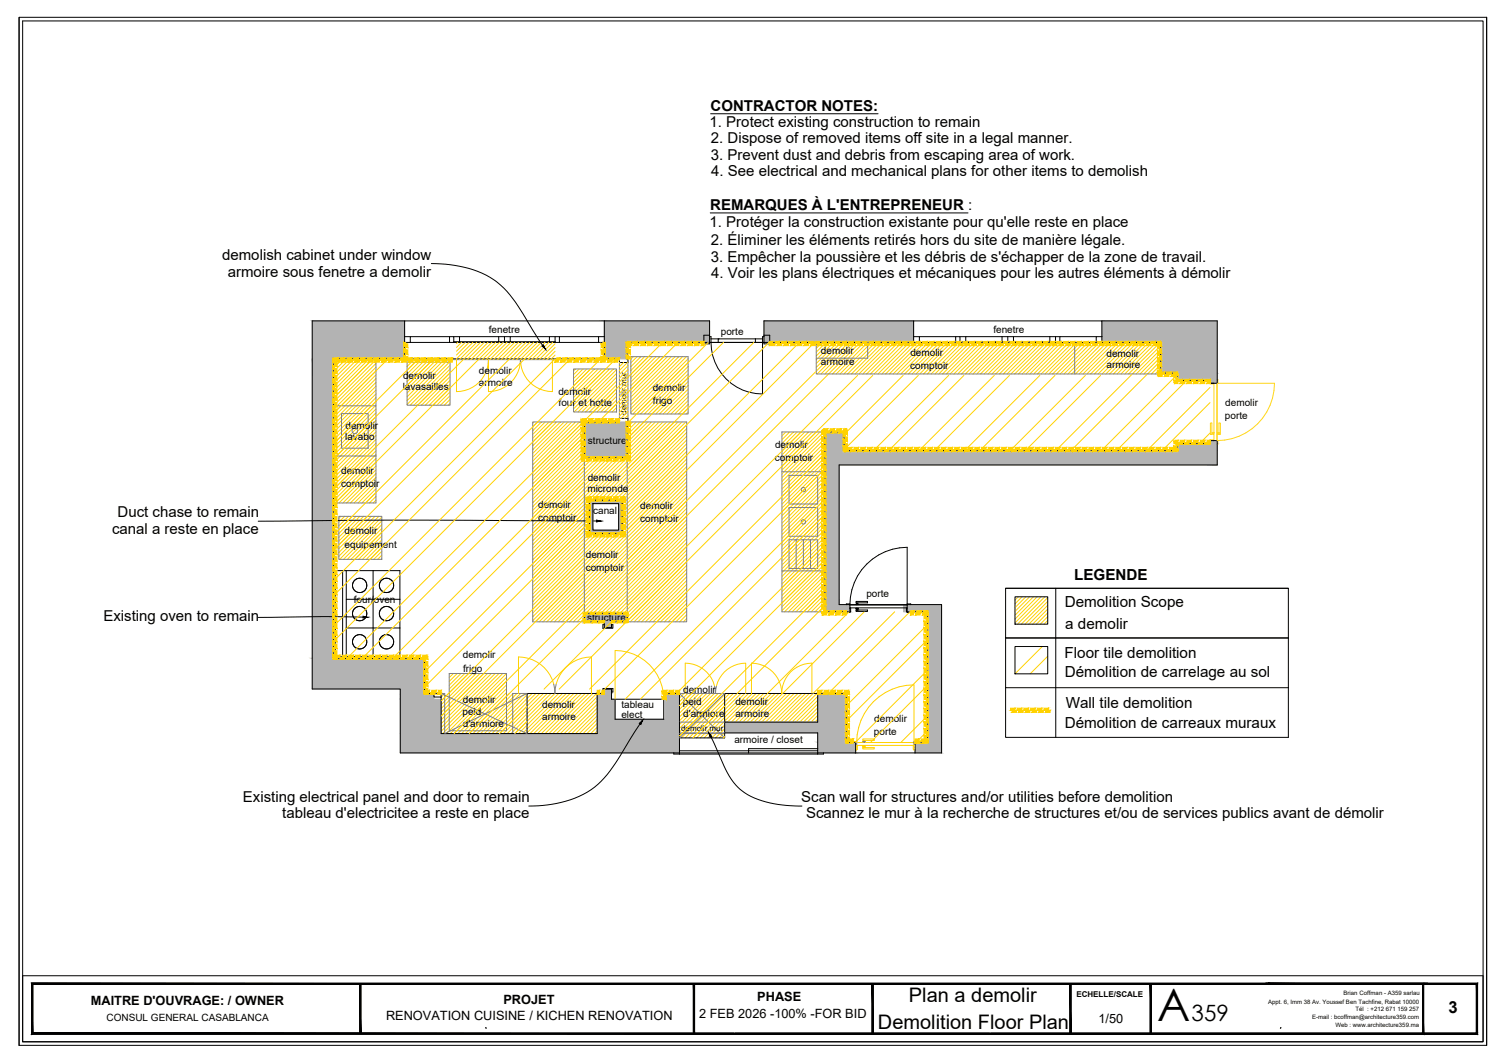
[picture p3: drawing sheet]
<svg xmlns="http://www.w3.org/2000/svg" width="420mm" height="297mm" viewBox="0 0 420 297" stroke-linecap="round" stroke-linejoin="round" font-family="sans-serif">
<defs><g id="words">
<text font-size="12.5" x="323.2" y="285.1">A</text>
<text font-size="6.3" x="332.9" y="285.1">359</text>
<g font-size="5.6">
<text x="253.9" y="279.7">Plan a demolir</text>
<text x="245.3" y="287.4">Demolition Floor Plan</text>
</g>
<text font-size="4.6" x="404.6" y="282.8">3</text>
<g font-size="4.3">
<text x="300.1" y="161.8">LEGENDE</text>
<text x="297.4" y="169.5">Demolition Scope</text>
<text x="297.6" y="175.5">a demolir</text>
<text x="297.4" y="183.8">Floor tile demolition</text>
<text x="297.4" y="188.9">Démolition de carrelage au sol</text>
<text x="297.7" y="197.6">Wall tile demolition</text>
<text x="297.4" y="203.2">Démolition de carreaux muraux</text>
</g>
<g font-size="4.2">
<text x="198.2" y="35.4">1. Protect existing construction to remain</text>
<text x="198.5" y="30.9">CONTRACTOR NOTES:</text>
<text x="198.6" y="40">2. Dispose of removed items off site in a legal manner.</text>
<text x="198.5" y="44.5">3. Prevent dust and debris from escaping area of work.</text>
<text x="198.7" y="49.1">4. See electrical and mechanical plans for other items to demolish</text>
<text x="198.4" y="58.6">REMARQUES À L'ENTREPRENEUR :</text>
<text x="198.2" y="63.4">1. Protéger la construction existante pour qu'elle reste en place</text>
<text x="198.6" y="68.3">2. Éliminer les éléments retirés hors du site de manière légale.</text>
<text x="62.1" y="72.7">demolish cabinet under window</text>
<text x="63.6" y="77.4">armoire sous fenetre a demolir</text>
<text x="198.5" y="73.1">3. Empêcher la poussière et les débris de s'échapper de la zone de travail.</text>
<text x="198.7" y="77.7">4. Voir les plans électriques et mécaniques pour les autres éléments à démolir</text>
<text x="31.3" y="149">canal a reste en place</text>
<text x="32.8" y="144.2">Duct chase to remain</text>
<text x="28.9" y="173.4">Existing oven to remain</text>
<text x="67.9" y="223.8">Existing electrical panel and door to remain</text>
<text x="223.8" y="223.8">Scan wall for structures and/or utilities before demolition</text>
<text x="78.8" y="228.5">tableau d'electricitee a reste en place</text>
<text x="225.2" y="228.4">Scannez le mur à la recherche de structures et/ou de services publics avant de démolir</text>
</g>
<g font-size="3.6">
<text x="25.4" y="280.7">MAITRE D'OUVRAGE: / OWNER</text>
<text x="140.6" y="280.4">PROJET</text>
<text x="211.6" y="279.4">PHASE</text>
<text x="107.8" y="284.7">RENOVATION CUISINE / KICHEN RENOVATION</text>
<text x="195.3" y="284.3">2 FEB 2026 -100% -FOR BID</text>
<text x="306.9" y="285.5">1/50</text>
</g>
<g font-size="2.8">
<text x="136.6" y="92.8">fenetre</text>
<text x="201.4" y="93.6">porte</text>
<text x="277.5" y="92.8">fenetre</text>
<text x="229.3" y="98.8">demolir</text>
<text x="229.3" y="101.9">armoire</text>
<text x="254.3" y="99.4">demolir</text>
<text x="309.1" y="99.7">demolir</text>
<text x="112.6" y="105.8">demolir</text>
<text x="133.8" y="104.5">demolir</text>
<text x="133.8" y="107.7">armoire</text>
<text x="254.3" y="103">comptoir</text>
<text x="309.1" y="102.8">armoire</text>
<text x="112.5" y="108.9">lavasailles</text>
<text x="156" y="110.2">demolir</text>
<text x="156.1" y="113.4">four et hotte</text>
<text x="182.3" y="109.1">demolir</text>
<text x="182.4" y="112.9">frigo</text>
<text x="342.3" y="113.3">demolir</text>
<text x="96.5" y="119.6">demolir</text>
<text x="342.2" y="117">porte</text>
<text x="96.4" y="122.8">lavabo</text>
<text x="164.2" y="124.1">structure</text>
<text x="216.5" y="125.1">demolir</text>
<text x="216.5" y="128.8">comptoir</text>
<text x="95.3" y="132.3">demolir</text>
<text x="95.3" y="136">comptoir</text>
<text x="164.1" y="137.4">micronde</text>
<text x="164.2" y="134.3">demolir</text>
<text x="150.3" y="141.9">demolir</text>
<text x="165.7" y="143.5">canal</text>
<text x="178.9" y="142">demolir</text>
<text x="96.3" y="149.2">demolir</text>
<text x="150.3" y="145.6">comptoir</text>
<text x="178.9" y="145.7">comptoir</text>
<text x="96.3" y="152.9">equipement</text>
<text x="163.7" y="155.8">demolir</text>
<text x="163.6" y="159.5">comptoir</text>
<text x="242" y="166.8">porte</text>
<text x="98.8" y="168.2">four/oven</text>
<text x="164" y="173.2">structure</text>
<text x="129.3" y="183.8">demolir</text>
<text x="129.3" y="187.5">frigo</text>
<text x="129.3" y="196.3">demolir</text>
<text x="151.5" y="197.8">demolir</text>
<text x="173.6" y="197.7">tableau</text>
<text x="190.8" y="196.7">peid</text>
<text x="190.9" y="193.4">demolir</text>
<text x="205.4" y="196.9">demolir</text>
<text x="129.2" y="199.7">peid</text>
<text x="129.3" y="203">d'armiore</text>
<text x="151.5" y="200.9">armoire</text>
<text x="173.6" y="200.3">elect</text>
<text x="190.9" y="200.1">d'armiore</text>
<text x="205.4" y="200">armoire</text>
<text x="244.2" y="201.6">demolir</text>
<text x="205.2" y="207.5">armoire / closet</text>
<text x="244.1" y="205.3">porte</text>
<text x="29.7" y="285">CONSUL GENERAL CASABLANCA</text>
</g>
<g font-size="2.2">
<text x="175" y="115.7" transform="rotate(-90 175 115.7)">demolir mur</text>
<text x="190.3" y="204.2">demolir mur</text>
<text x="300.7" y="278.3">ECHELLE/SCALE</text>
</g>
<g font-size="1.7">
<text x="354.3" y="280.2">Appt. 6, Imm 38 Av. Youssef Ben Tachfine, Rabat 10000</text>
<text x="375.3" y="277.8">Brian Coffman - A359 sarlau</text>
<text x="366.5" y="284.5">E-mail : bcoffman@architecture359.com</text>
<text x="373.1" y="286.7">Web : www.architecture359.ma</text>
<text x="378.7" y="282.4">Tél : +212 671 159 257</text>
</g>
</g></defs>
<g fill="none" stroke="#ffd200" stroke-width=".28">
<path d="M126.3 99.9v1.2M127.8 95.6l-.3 .3M128.9 95.6l-1.4 1.4M130 95.6l-2.5 2.5M131 95.6l-3.5 3.5M132.1 95.6l-4.6 4.6M133.2 95.6l-4.8 4.8M134.2 95.6l-41 41M135.3 95.6l-4.8 4.8M136.3 95.6l-4.8 4.8M137.4 95.6l-4.8 4.8M138.5 95.6l-4.8 4.8"/>
<path d="M139.5 95.6l-4.8 4.8M140.6 95.6l-4.8 4.8M141.6 95.6l-4.8 4.8M142.7 95.6l-4.8 4.8M143.8 95.6l-4.8 4.8M144.8 95.6l-4.8 4.8M145.9 95.6l-4.8 4.8M146.9 95.6l-4.7 4.8M148 95.6l-4.8 4.8M149.1 95.6l-4.8 4.8M150.1 95.6l-4.8 4.8M151.2 95.6l-58 58"/>
<path d="M152.3 95.6l-4.9 4.8M153.3 95.6l-4.8 4.8M154.4 95.6l-4.8 4.8M155.1 96l-4.5 4.4M155.1 97l-3.4 3.4M155.1 98.1l-2.3 2.3M155.1 99.1l-1.3 1.3M167.9 96h.6M168.5 95.6h.6M173 99.9v.6M174.9 95.6h.6M175.5 96.2h.6"/>
<path d="M176.7 95.6l-1.5 1.4M176.9 99.6l-.7 .7M178 99.6l-1.8 1.7M179 99.6l-2.8 2.8M180.1 99.6l-3.9 3.8M182.2 99.6l-6 6M183.3 99.6l-7.1 7M184.3 99.6l-8.1 8.1M185.1 95.6l-9.9 9.9M186.5 99.6l-10.3 10.2M187.5 99.6l-11.3 11.3M188.6 99.6l-12.4 12.3"/>
<path d="M189.4 95.6l-22.2 22.2M189.6 99.6l-13.4 13.4M190.7 99.6l-14.5 14.5M191.7 99.6l-15.5 15.5M196.6 95.3v1.2M197.9 95.6l-22.7 22.6 .5-.4M202.1 95.6l-26.9 26.9M210.6 95.6l-44 44M214.8 95.6l-44 44M223.3 95.6l-49.5 49.5M227.6 95.6l-104.4 104.3M228.6 95.6l-.6 .6"/>
<path d="M229.7 95.6l-1.7 1.6M230.7 95.6l-2.7 2.7M231.8 95.6l-3.8 3.8M232.9 95.6l-4.9 4.8M233.9 95.6l-5.9 5.9M235 95.6l-7 7M236.1 95.6l-8.1 8M237.1 95.6l-8.8 8.8M238.2 95.6l-8.8 8.8M239.2 95.6l-8.8 8.8M240.3 95.6l-8.8 8.8M241.3 95.6l-8.7 8.8"/>
<path d="M242.4 95.6l-8.8 8.8M243.5 95.6l-8.8 8.8M244.5 95.6l-8.8 8.8M245.6 95.6l-8.8 8.8M246.7 95.6l-8.9 8.8M247.7 95.6l-8.8 8.8M248.8 95.6l-8.8 8.8M249.8 95.6l-8.8 8.8M250.9 95.6l-8.8 8.8M251.9 95.6l-8.7 8.8M253 95.6l-8.8 8.8M254.1 95.6l-8.8 8.8"/>
<path d="M255.1 95.6l-8.8 8.8M256.2 95.6l-8.8 8.8M257.3 95.6l-8.8 8.8M258.3 95.6l-8.8 8.8M259.4 95.6l-8.8 8.8M260.4 95.6l-8.7 8.8M261.5 95.6l-8.8 8.8M262.6 95.6l-8.8 8.8M263.6 95.6l-8.8 8.8M264.7 95.6l-8.8 8.8M265.7 95.6l-8.8 8.8M266.8 95.6l-8.8 8.8"/>
<path d="M267.9 95.6l-8.8 8.8M268.9 95.6l-8.8 8.8M270 95.6l-8.8 8.8M271 95.6l-8.7 8.8M272.1 95.6l-8.8 8.8M273.2 95.6l-8.8 8.8M274.2 95.6l-8.8 8.8M275.3 95.6l-8.8 8.8M276.4 95.6l-8.9 8.8M277.4 95.6l-8.8 8.8M278.5 95.6l-8.8 8.8M279.5 95.6l-8.8 8.8"/>
<path d="M280.6 95.6l-8.8 8.8M281.7 95.6l-8.8 8.8M282.7 95.6l-8.8 8.8M283.8 95.6l-8.8 8.8M284.8 95.6l-8.8 8.8M285.9 95.6l-8.8 8.8M287 95.6l-8.8 8.8M288 95.6l-8.8 8.8M289.1 95.6l-8.8 8.8M290.2 95.6l-8.9 8.8M291.2 95.6l-8.8 8.8M292.3 95.6l-8.8 8.8"/>
<path d="M293.3 95.6l-8.8 8.8M294.4 95.6l-8.8 8.8M295.4 95.6l-8.8 8.8M296.5 95.6l-8.8 8.8M297.6 95.6l-8.8 8.8M298.6 95.6l-8.8 8.8M299.7 95.6l-8.8 8.8M300.8 95.6l-8.8 8.8M301.8 95.6l-8.8 8.8M302.9 95.6l-8.8 8.8M303.9 95.6l-8.8 8.8M305 95.6l-8.8 8.8"/>
<path d="M306 95.6l-8.8 8.8M307.1 95.6l-8.8 8.8M308.2 95.6l-8.8 8.8M309.2 95.6l-8.8 8.8M310.3 95.6l-8.8 8.8M311.4 95.6l-8.8 8.8M312.4 95.6l-8.8 8.8M313.5 95.6l-8.8 8.8M314.5 95.6l-8.8 8.8M315.6 95.6l-8.8 8.8M316.7 95.6l-8.8 8.8M317.7 95.6l-8.8 8.8"/>
<path d="M318.8 95.6l-8.8 8.8M319.8 95.6l-8.8 8.8M320.9 95.6l-8.8 8.8M322 95.6l-8.8 8.8M323 95.6l-8.8 8.8M323.6 95.9v.6M324.1 95.6l-8.8 8.8M324.2 96.5l-7.9 7.9M324.2 97.6l-6.8 6.8M324.2 98.6l-5.7 5.8M324.2 99.7l-4.7 4.7M324.2 95.3v.6"/>
<path d="M92.9 100.2h.6M93.5 100.8h.6M93.6 100.2l-.4 .3M94.6 100.2l-1.4 1.4M95.7 100.2l-2.5 2.4M96.7 100.2l-3.5 3.5M97.8 100.2l-4.6 4.6M98.8 100.2l-5.6 5.6M99.9 100.2l-6.7 6.7M101 100.2l-7.8 7.8M102 100.2l-8.8 8.8M103.1 100.2l-9.9 9.9"/>
<path d="M104.2 100.2l-11 10.9M105 111l-11.8 11.8M105 113.1l-11.8 11.8M105 114.2l-11.8 11.8M105 115.2l-11.8 11.8M105 117.4l-11.8 11.8M105 118.4l-11.8 11.8M105 119.5l-11.8 11.8M105 100.4l-11.8 11.8M105 101.5l-11.8 11.7M105 102.5l-11.8 11.8M105 104.6l-11.8 11.8"/>
<path d="M105 105.7l-11.8 11.8M105 106.8l-11.8 11.8M105 107.8l-11.8 11.8M105 108.9l-11.8 11.8M105 109.9l-11.8 11.8M108.4 100.2l-15.2 15.2M112.7 100.2h.6M113.3 100.6h.6M113.9 101.1l-.2 .1M114.9 101.1l-1.2 1.2M116.9 100.2l-23.7 23.7M117 101.1l-3.3 3.3"/>
<path d="M118.1 101.1l-4.4 4.4M119.1 101.1l-5.4 5.4M121.1 100.2l-27.9 27.9M121.3 101.1l-7.6 7.6M122.3 101.1l-8.6 8.6M123.4 101.1l-9.7 9.7M124.5 101.1l-10.8 10.8M125.5 101.1l-11.8 11.8M125.7 102l-11.1 11.1M125.7 103l-10.1 10.1M125.7 105.1l-7.9 8M125.7 106.2l-6.9 6.9"/>
<path d="M125.7 107.3l-5.8 5.8M125.7 109.4l-3.7 3.7M125.7 110.5l-2.6 2.6M125.7 111.5l-1.6 1.6M125.7 112.6l-.5 .5M127.5 100.4v8.9a8.9 8.9 0 0 0 8.9-7.7M133.9 100.2l-40.7 40.6M136.5 100.4v8.9a8.9 8.9 0 0 0 8.8-7.7M142.3 100.2l-49.1 49.1M149.1 117.8l-.3 .3M151.3 117.8l-2.5 2.4M152.3 117.8l-3.5 3.5"/>
<path d="M153.4 117.8l-4.6 4.6M154.3 100.4v8.9a8.9 8.9 0 0 1-8.8-7.7M154.5 117.8l-5.7 5.6M154.9 100.4l.2-.2-61.9 61.8M155.5 117.8l-6.7 6.7M156.6 117.8l-7.8 7.7M157.6 117.8l-8.8 8.8M158.7 117.8l-9.9 9.9M159.3 100.2l-66.1 66.1M159.7 117.8l-10.9 10.9M160.8 103l-.6 .5M160.8 117.8l-12 12"/>
<path d="M161.8 103l-1.6 1.6M161.9 117.8l-13.1 13M162.6 116.9v.6M162.9 103l-2.7 2.6M163.2 118.6l-14.4 14.4M163.2 119.6l-14.4 14.4M163.2 117.5v.6M163.9 103l-3.7 3.7M166.1 103l-5.9 5.8M167.1 103l-6.9 6.9M167.8 100.2l-74.6 74.6M168.2 103l-8 8"/>
<path d="M169.2 103l-9 9M170.3 103l-10.1 10.1M171.4 103l-11.2 11.1M172 100.2l-78.8 78.8M172.2 103.2l-11.8 11.8M172.2 104.3l-10.7 10.7M172.2 105.3l-9.7 9.7M172.2 106.4l-8.6 8.6M172.2 107.4l-7.5 7.6M172.2 109.6l-5.4 5.4M172.2 110.6l-4.3 4.4M172.2 111.7l-3.3 3.3"/>
<path d="M172.2 113.8l-1.2 1.2M172.2 114.9l-.1 .1M172.2 108.5l-6.5 6.5M172.6 100.5v.6M173.2 101.2l-.2 .1M174.2 101.2l-1.2 1.2M174.9 117.8h1.2M175.3 101.2l-2.3 2.2M175.4 102.1l-2.4 2.4M175.4 105.3l-78.5 78.5M175.4 106.4l-2.4 2.4M175.4 107.4l-2.4 2.4"/>
<path d="M175.4 108.5l-2.4 2.4M175.4 110.6l-2.4 2.4M175.4 115.9l-.9 .9M175.4 103.2l-2.4 2.4M175.4 104.2l-2.4 2.4M175.4 111.7l-2.4 2.4M175.4 112.7l-2.4 2.4M175.4 113.8l-2.4 2.4M175.4 114.8l-1.9 2M176.7 117.8l-1.5 1.5M177.8 117.8l-2.6 2.5M178.8 117.8l-3.6 3.6"/>
<path d="M181 117.8l-5.8 5.7M182 117.8l-6.8 6.8M183.1 117.8l-7.9 7.9M184.1 117.8l-8.9 8.9M185.2 117.8l-36.4 36.4M186.3 117.8l-37.5 37.4M187.3 117.8l-21.8 21.8M189.4 117.8l-21.8 21.8M190.5 117.8l-21.8 21.8M191.6 117.8l-21.8 21.8M191.8 119.7l-19.9 19.9M192.2 102.3l-13.3 13.3"/>
<path d="M192.2 103.3l-12.2 12.3M192.2 104.4l-11.1 11.2M192.2 106.5l-9 9.1M192.2 107.6l-8 8M192.2 108.7l-6.9 6.9M192.2 109.7l-5.8 5.9M192.2 110.8l-4.8 4.8M192.2 111.8l-3.7 3.8M192.2 112.9l-2.7 2.7M192.2 100.2l-15.4 15.4M192.2 115l-.5 .6M227.8 103.8l-100.9 101"/>
<path d="M231.3 104.6l-66.6 66.6M236.4 119.7v.6M239.6 104.8l-66.4 66.4M243.8 104.8l-68.6 68.6M252.3 104.8l-16.5 16.5M256.5 104.8l-20.7 20.7M265 104.8l-21 21M269.3 104.8l-21 21M277.8 104.8l-21 21M282 104.8l-21 21M290.5 104.8l-21 21M294.7 104.8l-21 21"/>
<path d="M303.2 104.8l-21 21M307.5 104.8l-21.1 21M316.1 104.6l-21.2 21.2M320.4 104.6l-21.2 21.2M323.3 104.8h.6M323.9 104.2h.6M324.2 100.7l-3.6 3.7M324.2 101.8l-2.6 2.6M324.2 102.9l-1.5 1.5M324.2 103.9l-.4 .5M327.9 106.8h.6M328.2 104.5v.6"/>
<path d="M328.5 106.2h.6M328.8 103.9v.6M328.8 104.6l-21.1 21.2M331.5 106.2l-19.6 19.6M338 105.9v1.2M338 108.2l-17.6 17.6M338 112.4l-13.3 13.4M105 120.6l-11.8 11.7M105 122.7l-11.8 11.8M105 123.7l-11.8 11.8M105 126.9l-11.8 11.8M105 128l-11.8 11.8"/>
<path d="M105 130.1l-10.3 10.3M105 131.2l-9.2 9.2M105 132.2l-8.2 8.2M105 133.3l-7.1 7.1M105 121.6l-11.8 11.8M105 125.8l-11.8 11.9M105 134.3l-6 6.1M105 135.4l-5 5M105 136.4l-3.9 4M105 138.6l-1.8 1.8M105 139.6l-.7 .8M162.3 128.4h.6"/>
<path d="M162.9 127.8h.6l-14.7 14.7M163.2 120.7l-14.4 14.4M163.2 121.7l-62 62.1M163.2 122.8l-14.4 14.4M163.2 123.9l-14.4 14.4M163.2 124.9l-14.4 14.4M163.2 126l-14.4 14.4M163.2 127l-14.4 14.4M163.7 139h.6M164.3 139.6h.6M164.6 127.8l-15.8 15.8M165.7 127.8l-56 56"/>
<path d="M166.7 127.8l-17.9 17.9M167.8 127.8l-19 19M168.8 127.8l-20 20M169.9 127.8l-56 56M171 127.8l-22.2 22.1M172 127.8l-23.2 23.2M173.1 127.8l-24.3 24.2M173.8 139.3v.6M174.1 127.8l-25.3 25.3M174.4 138.7v.6M175.2 127.5v.6M175.8 128.1v.6"/>
<path d="M191.8 132.4l-41.2 41.2M191.8 134.5l-39.1 39.1M191.8 135.6l-38 38M191.8 136.6l-36.9 37M191.8 138.8l-34.8 34.8M191.8 120.7l-18.8 18.9M191.8 121.8l-18 18M191.8 122.8l-18 18.1M191.8 123.9l-18 18M191.8 125l-18 18M191.8 126l-18 18M191.8 128.2l-18 17.9"/>
<path d="M191.8 129.2l-18 18M191.8 130.3l-18 18M191.8 133.4l-40.1 40.2M191.8 137.7l-35.9 35.9M218.4 138.7l12-12-65.7 65.7M218.5 120.6h-.1M219.5 120.6l-1.1 1.1M220.6 120.6l-2.2 2.2M221.7 120.6l-3.3 3.2M222.7 120.6l-4.3 4.3M224.8 120.6l-6.4 6.4M225.9 120.6l-7.5 7.5"/>
<path d="M226.9 120.6l-8.5 8.5M229.1 120.6l-10.7 10.6M229.5 120.6h1.2M230.1 120.6l-11.7 11.7M230.4 121.4l-12 12M230.4 122.4l-12 12M230.4 123.5l-12 12M230.4 124.6l-12 12M230.4 125.6l-12 12M230.4 128.8l-12 12M230.4 129.8l-12 12M230.4 133l-12 12"/>
<path d="M230.4 134.1l-12 12M230.4 135.2l-12 12M230.4 136.2l-12 12M230.4 137.3l-12 12M230.4 138.3l-12 12M230.4 127.7l-12 12M230.4 132l-12 12M230.4 139.4l-55.8 55.8M235.5 125.8h.6M235.8 120.3v.6M236.1 125.2h.6M327.9 123.2h.6"/>
<path d="M328.2 124.9v.6M328.5 123.8h.6M328.8 125.5v.6M338 122.9v1.2M338 120.9l-2.9 2.9M95.2 144.2l-.5 .5M96.3 144.2l-1.6 1.6M97.3 144.2l-2.6 2.6M98.4 144.2l-3.7 3.7M99.5 144.2l-4.8 4.7M100.5 144.2l-5.8 5.8M101.6 144.2l-6.9 6.9"/>
<path d="M102.6 144.2l-7.9 7.9M103.7 144.2l-9 9M104.8 144.2l-10.1 10M105.8 144.2l-11.1 11.1M106.7 144.4l-11.8 11.8M106.7 145.4l-10.8 10.8M106.7 146.5l-9.7 9.7M106.7 147.5l-8.6 8.7M106.7 149.7l-6.5 6.5M106.7 150.7l-5.5 5.5M106.7 151.8l-4.4 4.4M106.7 152.9l-3.3 3.3"/>
<path d="M106.7 153.9l-2.3 2.3M106.7 155l-1.2 1.2M106.7 156l-.1 .2M164 149.3v.6M164.6 140.5l-15.8 15.8M164.6 141.5l-46 46.1M164.6 142.6l-15.8 15.8M164.6 143.7l-15.8 15.8M164.6 144.7l-15.8 15.8M164.6 145.8l-46 46M164.6 146.9l-15.8 15.8M164.6 147.9l-15.8 15.8"/>
<path d="M164.6 149l-15.8 15.8M164.6 148.7v.6M165.7 149l-16.9 16.8M166.7 149l-17.9 17.9M167.8 149l-19 19M168.8 149l-20 20M169.9 149l-46.7 46.7 2.1-2.1M171 149l-22.2 22.1M172 149l-23.2 23.2M173.1 149l-24.3 24.3M173.5 149h.6M174.1 149.6h.6"/>
<path d="M191.8 140.9l-32.7 32.7M191.8 141.9l-31.6 31.7M191.8 143l-28.2 28.2M191.8 145.1l-26 26.1M191.8 146.2l-25 25M191.8 147.2l-23.9 24M191.8 148.3l-22.9 22.9M191.8 150.4l-20.8 20.8M191.8 151.5l-19.7 19.7M191.8 154.7l-16.6 16.6M191.8 155.7l-16.6 16.6M191.8 158.9l-14.7 14.7"/>
<path d="M191.8 160l-13.6 13.6M191.8 149.4l-21.8 21.8M191.8 153.6l-17.6 17.6M191.8 157.8l-15.7 15.8M218.4 142.9l12-12-61.5 61.5M218.4 155.6l12-12-51.5 51.6M230.4 140.4l-12 12M230.4 141.5l-12 12M230.4 142.6l-12 12M230.4 144.7l-12 12M230.4 145.8l-12 12M230.4 146.8l-12 12"/>
<path d="M230.4 148.9l-12 12M230.4 150l-12 12M230.4 151.1l-12 12M230.4 153.2l-12 12M230.4 154.2l-12 12.1M230.4 155.3l-12 12M230.4 157.4l-12 12M230.4 158.5l-12 12M230.4 147.9l-12 12M230.4 152.1l-41.4 41.5M230.4 156.4l-40.6 40.6M230.4 159.5l-11.2 11.3"/>
<path d="M162.3 173.6l.9-.9-32.1 32.1M162.9 171.2h.6M163.2 171.6l-2 2M163.2 173.3v.6M170.8 173.6l-18.8 18.8M170.8 173.3v.6M174.9 173.6h.6M175 173.6l-18.8 18.8M175.2 170.9v.6M191.8 161l-12.5 12.6M191.8 163.1l-10.4 10.5M191.8 164.2l-9.4 9.4"/>
<path d="M191.8 165.3l-8.3 8.3M191.8 167.4l-6.2 6.2M191.8 168.5l-5.1 5.1M191.8 169.5l-4.1 4.1M191.8 171.6l-1.9 2M191.8 172.7l-.9 .9M191.8 166.3l-7.2 7.3M191.8 170.6l-3 3M191.8 162.1l-11.5 11.5M228.7 170.8l1.7-1.7-36.9 36.9M229.8 171.1v.6M230.4 161.7l-9.1 9.1"/>
<path d="M230.4 162.7l-8 8.1M230.4 165.9l-4.8 4.9M230.4 170.2l-.6 .6M230.4 160.6l-10.2 10.2M230.4 163.8l-7 7M230.4 164.9l-40.6 40.6M230.4 167l-3.8 3.8M230.4 168l-2.7 2.8M230.4 170.5v.6M237.2 170.8l-30.8 30.8M241.4 170.8l-30.7 30.8M249.9 170.8l-30.8 30.8"/>
<path d="M254.2 170.8l-22.8 22.8M254.4 170.5v1.2M258.1 171.4h.6M258.7 170.8h.6M259 174.4l-22.6 22.6M259 178.7l-22.6 22.6M284.5 166.6l-1 .9M285.5 166.6l-2 2M286.6 166.6l-3.1 3M287.6 166.6l-4.1 4.1M288.7 166.6l-5.2 5.2M289.8 166.6l-6.3 6.2"/>
<path d="M290.8 166.6l-7.3 7.3M291.9 166.6l-7.7 7.7M292.7 166.8l-7.4 7.5M292.7 167.9l-6.3 6.4M292.7 169l-5.3 5.3M292.7 170l-4.2 4.3M292.7 171.1l-3.2 3.2M292.7 172.2l-2.1 2.1M292.7 173.2l-1 1.1M93.2 183.5v.6M93.8 182.9v.6M118.3 183.8h.6"/>
<path d="M118.6 193.3v.6M118.9 183.2h.6M119.2 192.7v.6M124.2 193.6l-1 1M125.6 188l-.1 .1M126.6 188l-1.1 1.2M127.7 188l-2.2 2.2M128.8 188l-3.3 3.3M129.8 188l-4.3 4.3M130.9 188l-5.4 5.4M132 188l-8.8 8.8M133 188l-9.8 9.8"/>
<path d="M134.1 188l-10.9 10.9M136.2 188l-13 13M137.3 188l-14.1 14M138.3 188l-15.1 15.1M139.4 188l-16.2 16.2M140.4 188l-16.7 16.8M141.5 189.1l-15.7 15.7M141.5 192.3l-12.5 12.5M141.5 193.3l-11.5 11.5M141.5 188l-16.8 16.8M141.5 191.2l-13.6 13.6M143.3 193.6l-11.2 11.2"/>
<path d="M144.4 193.6l-11.2 11.2M145.5 193.6l-11.2 11.2M146.5 193.6l-11.2 11.2M147.6 193.6l-11.2 11.2M148.7 193.6l-11.2 11.2M149.7 193.6l-11.2 11.2M150.8 193.6l-11.2 11.2 7.6-7.6M151.8 193.6l-11.2 11.2M152.9 193.6l-11.2 11.2M153.9 193.6l-11.2 11.2M154.7 191a10.2 10.2 0 0 0-9.9-7.6v10.2M155 193.6l-11.2 11.2 3.4-3.4"/>
<path d="M155.4 191a10.2 10.2 0 0 1 9.8-7.6v10.2M156.1 193.6l-11.2 11.2M157.1 193.6l-11.2 11.2M158.2 193.6l-11.2 11.2M159.3 193.6l-11.2 11.2M160.3 193.6l-11.2 11.2M161.4 193.6l-11.2 11.2M162.4 193.6l-11.2 11.2M163.5 193.6l-11.2 11.2M164.5 193.6l-11.1 11.2M165.6 193.6l-11.2 11.2M166.7 193.6l-11.2 11.2"/>
<path d="M166.8 196.6l-8.1 8.2M166.8 197.7l-7.1 7.1M166.8 195.6l-9.2 9.2M166.8 194.5l-10.3 10.3M166.8 198.8l-6 6M166.8 199.8l-5 5M168.8 192.7v1.2M171.8 195.2v-13.6a13.6 13.6 0 0 1 13.6 13.6M184.9 193h.6M189.8 192.7v1.2M190 193.6l-.2 .2M191.1 193.6l-1.3 1.2"/>
<path d="M192.1 193.6l-2.3 2.3M194.3 193.6l-4.5 4.4M195.3 193.6l-5.5 5.5M196.4 193.6l-6.6 6.6M197.4 193.6l-7.6 7.6M198.5 193.6l-8.7 8.7M199.6 193.6l-9.8 9.7M199.6 191.4a8.4 8.4 0 0 0-8.2-6.3v8.5M200.2 191.4a8.4 8.4 0 0 1 8.1-6.3v8.5M200.6 193.6l-10.8 10.8M202.8 193.6l-12.4 12.4M203.8 193.6l-12.4 12.4"/>
<path d="M204.9 193.6l-12.4 12.4M207 193.6l-12.4 12.4M208 193.6l-12.4 12.4M209.1 193.6l-12.4 12.4M209.9 193.6v-8.5a8.5 8.5 0 0 1 8.5 8.5 8.5 8.5 0 0 1 8.4-8.5v8.5M210.2 193.6l-12.4 12.4M211.2 193.6l-8 8M212.3 193.6l-8 8M213.4 193.6l-8 8M215.5 193.6l-8 8M216.5 193.6l-8 8M217.6 193.6l-8 8"/>
<path d="M219.7 193.6l-8 8M220.8 193.6l-8 8M221.8 193.6l-8 8M222.9 193.6l-8 8M224 193.6l-8 8M225 193.6l-8 8M226.1 193.6l-8 8M228.2 193.6l-8 8M228.4 197.6l-3.9 4M228.4 199.7l-1.8 1.9M228.4 194.4l-7.1 7.2M228.4 195.5l-6.1 6.1"/>
<path d="M228.4 196.6l-5 5M228.4 198.7l-2.9 2.9M228.4 192.7v1.2M236.1 193.6h.6M236.7 193h.6M259 187.2l-20 20M259 199.9l-7.3 7.3M259 191.4l-15.8 15.8M291.2 180.5l-7.7 7.6M292.7 183.2l-4.9 4.9M292.9 197.7v.6M293.3 198.3v.6"/>
<path d="M166.8 204.1l-.7 .7M166.8 203l-1.8 1.8M166.8 200.9l-3.9 3.9M166.8 201.9l-2.8 2.9M202.4 202.4l-3.6 3.6M202.4 203.5l-2.5 2.5M202.4 205.6l-.4 .4M202.4 204.5l-1.4 1.5M228.4 200.8l-.8 .8M236.4 206.9v.6M239 209.2h.3v.2h-.3M239 207.2h.3a16 16 0 0 1 16-16v15.8h1v.2"/>
<path d="M239.3 207h-1v.2M239.3 208.2h.2v1h-.2v-1.1h16v1.3h.3M239.3 207.3h16M241 208.7h3.2v.4h-3.2zM241 208.3h.2M241 208.3h.1M241.1 208.2l-.1 .1M241.1 208.2h.1M241.1 208.2h.5l-.1 .1M241.1 206.7l-.1-.4h3.2v.4h-2.7M241.1 207.1v-.4h.4v.4M241.1 208.3h.1"/>
<path d="M241.1 208.3v.4M241.2 208.3h.1M241.2 208.3h.2M241.4 208.3h.1M241.5 208.3h.1M241.5 208.7h.1M241.5 208.3v.4M255.3 208.2h-.2v1h.5M258.4 206.3v.6M259 206.9v.6M259 204.1l-3 3.1"/>
</g>
<g fill="#b3b3b3" stroke="#b3b3b3" stroke-width=".28">
<path d="M230.4 120.5l5.4 .2z"/>
<path d="M163.2 117.8l12 10v-10zM163.2 117.8l12 10h-12z"/>
<path d="M163.2 171.2l12 2.4v-2.4zM163.2 171.2l12 2.4h-12z"/>
<path d="M168.8 173.6l2 1.6v-1.6zM168.8 173.6l2 1.6h-2z"/>
<path d="M338 123l2 .8v-.8zM338 123l2 .8h-2z"/>
<path d="M328.8 123.8l11.2 2v-2zM328.8 123.8l11.2 2h-11.2z"/>
<path d="M230.4 120.7l5.4 5.1v-5.1zM230.4 120.7l5.4 5.1h-5.4z"/>
<path d="M230.4 125.8l109.6 4v-4zM230.4 125.8l109.6 4h-109.6z"/>
<path d="M230.4 129.8l4 39v-39zM230.4 129.8l4 39h-4z"/>
<path d="M230.4 168.8l7 2v-2zM230.4 168.8l7 2h-7z"/>
<path d="M252.4 168.8l10.6 2v-2zM252.4 168.8l10.6 2h-10.6z"/>
<path d="M259 170.8l4 36.4v-36.4zM259 170.8l4 36.4h-4z"/>
<path d="M255.6 207.2l7.4 3v-3zM255.6 207.2l7.4 3h-7.4z"/>
<path d="M168.8 89.6l29.4 6v-6zM168.8 89.6l29.4 6h-29.4z"/>
<path d="M168.8 95.6l6.4 4.6v-4.6zM168.8 95.6l6.4 4.6h-6.4z"/>
<path d="M213.4 89.6l41.8 6v-6zM213.4 89.6l41.8 6h-41.8z"/>
<path d="M307.8 89.6l32.2 6v-6zM307.8 89.6l32.2 6h-32.2z"/>
<path d="M324.2 95.6l15.8 8.6v-8.6zM324.2 95.6l15.8 8.6h-15.8z"/>
<path d="M328.8 104.2l11.2 2v-2zM328.8 104.2l11.2 2h-11.2z"/>
<path d="M338 106.2l2 .8v-.8zM338 106.2l2 .8h-2z"/>
<path d="M228.4 193.6l8 8v-8zM228.4 193.6l8 8h-8z"/>
<path d="M202.4 201.6l34 3v-3zM202.4 201.6l34 3h-34z"/>
<path d="M228.4 204.6l8 2.6v-2.6zM228.4 204.6l8 2.6h-8z"/>
<path d="M228.4 207.2l10.6 3v-3zM228.4 207.2l10.6 3h-10.6z"/>
<path d="M87.2 89.6l25.8 10.6v-10.6zM87.2 89.6l25.8 10.6h-25.8z"/>
<path d="M87.2 100.2l6 83.6v-83.6zM87.2 100.2l6 83.6h-6z"/>
<path d="M87.2 183.8l31.4 8.5v-8.5zM87.2 183.8l31.4 8.5h-31.4z"/>
<path d="M168.8 192.4l2 1.2v-1.2zM168.8 192.4l2 1.2h-2z"/>
<path d="M111.8 192.3l6.8 1.5v-1.5zM111.8 192.3l6.8 1.5h-6.8z"/>
<path d="M166.8 193.6l4 1.6v-1.6zM166.8 193.6l4 1.6h-4z"/>
<path d="M111.8 193.8l9.4 1.4v-1.4zM111.8 193.8l9.4 1.4h-9.4z"/>
<path d="M185.8 193.6l4 7.2v-7.2zM185.8 193.6l4 7.2h-4z"/>
<path d="M166.8 195.2l5 5.6v-5.6zM166.8 195.2l5 5.6h-5z"/>
<path d="M166.8 200.8l23 4v-4zM166.8 200.8l23 4h-23zM166.8 204.8h23zM166.8 204.8h23z"/>
<path d="M111.8 195.2l11.4 9.6v-9.6zM111.8 195.2l11.4 9.6h-11.4z"/>
<path d="M111.8 204.8l78 5.4v-5.4zM111.8 204.8l78 5.4h-78z"/>
<path d="M164.6 139.6l9.2 1v-1zM164.6 139.6l9.2 1h-9.2z"/>
<path d="M172.8 140.6l1 7.4v-7.4zM172.8 140.6l1 7.4h-1z"/>
<path d="M164.6 140.6l1 7.4v-7.4zM164.6 140.6l1 7.4h-1z"/>
<path d="M164.6 148l9.2 1v-1zM164.6 148l9.2 1h-9.2z"/>
</g>
<g fill="none" stroke="#000" stroke-width=".28">
<path d="M113 89.6h-25.8v102.7h24.6v17.9h76.4M113 95.6h1.6M113 94v6.2M113 94h1.6M125.6 94h-11v1.6h11M125.6 95.6h15.3M126.8 95.4v-1.4h-1.2v1.6M126.8 95.4v.2M126.8 94h1.6M126.8 95.4h1.6M139.3 94h-10.9v1.4h10.9M139.3 94h3.2"/>
<path d="M139.3 94v1.4M139.3 95.4h3.2M140.9 95.6h15.4M140.9 94v1.6M153.5 94h-11v1.4h11M155.1 94h-1.6v1.4h1.6M155.1 94h1.2M155.1 94v1.6M167.2 94h-10.9v1.6h10.9M167.2 95.6h1.6M168.8 89.6h-55.8v4.4M168.8 89.6h29.4v6.4h-1.6v-.4"/>
<path d="M168.8 94h-1.6v1.6M168.8 89.6v10.6M196.6 95.6h-21.4v4.6h.2v1h-2.4v-1h-79.8v83.6h25.4v9.8h4.6v1M198.2 94h.4v1.6M198.2 93.6h-1.6v2M198.6 94.6h2M200.6 94.6h.1M211 94.6h2v15.4a14.4 14.4 0 0 1-14.4-14.4M211 94.6h-10.4v1M211 94.6v1h-12.4M213.4 93.6h1.6v2h41.8M213.4 94h-.4v.6"/>
<path d="M255.2 94v-4.4h52.6v4.4M255.2 89.6h-41.8v6.4h1.6v-.4h-18.4M255.2 94h1.6M255.2 94v1.6M267 94h-10.2v1.6h10.2M267 95.6h14.5M268.2 95.4v-1.4h-1.2v1.6M268.2 94h1.6M268.2 95.4v.2M268.2 95.4h1.6M279.9 94h-10.1v1.4h10.1M279.9 94h3.2"/>
<path d="M279.9 95.4h3.2M279.9 94v1.4M281.5 95.6h14.6M281.5 94v1.6M293.3 94h-10.2v1.4h10.2M293.3 94v1.4h1.6M293.3 94h2.8M294.9 94v1.6M296.1 95.6h10.1M306.2 94h-10.1v1.6M307.8 94h-1.6v1.6M307.8 89.6h32.2v17.4h-2v-.8h-9.2v-2h-4.6v-8.6h-18"/>
<path d="M307.8 94v1.6M163.2 117.8h9.8v-1h2.4v1h-.2v10h-12zM164.6 139.6h9.2v9.4h-9.2zM95.7 159.3v24h1M95.7 159.3h1v8M95.7 159.3h-2v24h2M96.7 159.3h15v24h-7.5v-24M165.6 140.6h7.2v7.4h-7.2zM96.7 175.3h15M96.7 175.3v8M111.7 167.3h-15v8M163.2 171.2h12v2.4h-4.4v1.6h-2v-1.6h-5.6z"/>
<path d="M168.8 174.4h-.4v1h2.8v-1h-.4M236.4 170.8h-6v-50.2h5.4v5.2h93v-2h9.2v-.8h2v6.8h-105.6v39h28.6v41.4h-34.6v-.6M236.4 170.8h1v.2h-1zM236.4 168.8v-.2h1v.3M237.4 168.9v.8h16v-.8M237.4 169.8h.2v1h-.2M237.4 169.7v1.1M237.4 168.8a16 16 0 0 1 16-16v16.1M237.4 168.9h16M239.1 168.8h.1M239.1 170.3h3.2v.4h-3.2zM239.1 169.9h.5"/>
<path d="M239.1 169.9h.1M239.2 168.3l-.1-.4h3.2v.4h-2.7M239.2 168.7l-.1 .1M239.2 168.7v-.4h.4v.4M239.2 169.9h.1M239.2 168.7h.4M239.2 169.9v.4M239.2 170.3h.1M239.3 169.9h.1M239.4 169.9h.1M239.5 169.9h.1M239.6 169.9h.1"/>
<path d="M239.6 168.7h.1M239.6 168.7l-.4 .1M239.6 170.3h.1M239.6 169.9v.4M253.4 169.8h-.2v1h.2M253.4 170.8h5.6v36.4h-3.4v3M253.4 169.7v1.1M253.4 168.6h1v.2M253.4 170.8v.2h1v-.2M96.7 183.3h7.5M121.2 193.6v1h2v10.2h43.6v-11.2M168.8 193.2h-.4v-1h2.8v1h-.4"/>
<path d="M171.8 195.2v5.6h13.6v-5.6M228.4 193.6h8v13.6h2.6v3M228.4 193.6v8h-26v3M228.4 193.6h-26v8M147.2 204.8v-11.2h21.6v-1.2h2v2.8h15v-1.6h4v16M188.2 210.2h1.6v.3M188.2 210.2v.3h41.8v-.3M189.8 209.6h19.3v.6M189.8 209.6v.6h19.3M202.4 204.6v1.4h-12.6M202.4 204.6h26v4.4M209.1 210.2h19.3v.3"/>
<path d="M209.1 209h19.3v.6h-19.3z"/>
<circle cx="100.5" cy="171.3" r="2"/>
<circle cx="100.5" cy="163.4" r="2"/>
<circle cx="100.5" cy="179.2" r="2"/>
<circle cx="108" cy="163.4" r="2"/>
<circle cx="108" cy="179.2" r="2"/>
<circle cx="108" cy="171.3" r="2"/>
</g>
<g fill="none" stroke="#808080" stroke-width=".28">
<path d="M176.2 99.6h16v16h-16zM228 95.6v8.8h96.2v-.2M242.4 95.6v4.4h-14.4M300.2 95.6v8.8M93.2 113.3h11.8v14M95.4 115.5h7.4v9.6h-7.4zM105 100.2v13.1M113.7 101.1h12v12h-12zM126.3 100.2v.2h29.2v-.2M136.5 100.4l-.1 1.2M145.3 101.6l.1-1.2 .1 1.2M160.2 103h12v12h-12z"/>
<path d="M163.2 117.8h-14.4v55.8h14.4M173 101.2v15.6M175.4 117.8h16.4v55.8h-16.6M175.4 101.2v15.6M340 107h.2M93.2 127.3h11.8M105 127.3v13.1h-11.8M163.2 127.8v43.4M175.2 127.8v43.4M218.4 131.7h12M220.4 132.7h8v8h-8zM230.4 120.6h-12v38.8"/>
<path d="M340 123h.2M94.7 144.2h12v12h-12zM220.4 150.7h2v8h-2zM220.4 141.7h8v8h-8zM222.4 158.7h4M222.4 150.7h2v8M223.9 145.4h.1M224.4 150.7h2M226.4 150.7h2v8h-2M226.4 150.7v8M230.4 159.4h-12v11.4h12M125.5 188h16v16h-16z"/>
<path d="M154.7 191l.3 2.6 .4-2.6M199.6 191.4l.3 2.2 .3-2.2M143.2 204.8v-11.2h4l-23 11.2v-11.2h-1l24 11.2M189.8 204.8h12.6M189.8 201.6h12.6M189.8 204.6h12.6M189.8 206l12.6-12.4h-12.6l12.6 12.4M239.3 207v1.1M241.1 207.2h.1M241.1 207.1v.1M241.1 207.1h.1M241.2 207.1h.2"/>
<path d="M241.4 207.1h.1M241.5 207.1h.1M241.5 207.1l.1 .1h-.5M255.3 207v1.1M255.3 207.2h.3"/>
<circle cx="99.1" cy="120.3" r=".78"/>
<circle cx="224.4" cy="136.7" r=".6"/>
<circle cx="224.4" cy="145.7" r=".6"/>
</g>
<g fill="none" stroke="#fcce1d" stroke-width=".28">
<path d="M337.8 106.2v.8l.2 .2h1v-.2M339.1 107v16M339.9 107v16M340 106h.2v1h15.8a16 16 0 0 1-16 16v-2.3M340 107v13.7M340.5 118.1h.4v3.2h-.4zM338.5 120.8v-2.7h-.4v3.2l.4-.1M338.9 120.8v.4M338.9 120.8h-.4v.4h.4M338.9 120.8h.1M338.9 121.2h.1M339 123v-.2h-1v.2h-.2v.8"/>
<path d="M340 121.2l.1 .1M340 120.7l.1 .5M340.1 121.2h.1M340.1 120.8h.1M340.1 121.3h.1M340.1 121.2v.1M340.1 120.8h.4M340.1 121.2h.4M340.2 123v1h-.2M340.5 120.8h.1"/>
</g>
<!-- layer: 0 -->
<g fill="#000" stroke="#000" stroke-width=".28">
<path d="M151.6 96.5l.2-.2 .4 1zM151.4 96.6l.8 .7-.6-.8z"/>
<path d="M166.7 145.2l1 .3-1-.1zM166.7 145.4v.3l1-.2z"/>
<path d="M101.5 172l.9 .3h-.9zM101.5 172.3v.3l.9-.3z"/>
<path d="M178.6 201.9l.8-.6-.6 .8zM179.4 201.3l-.6 .8 .2 .1z"/>
<path d="M198.1 204.8l.5 .9-.2 .1zM198.1 204.8l.5 .9 .2-.1z"/>
</g>
<path d="M120.5 73.6a29.9 29.9 0 0 1 18.4 5.2 31.2 31.2 0 0 1 7.2 8.8l4.1 6.7 2 3M167.7 145.5l-12.8-.1a2876.4 2876.4 0 0 0-76.8 .1h-6M102.4 172.3l-11.9-.2-18.4 .3M179.4 201.3l-2 2.9-4.1 6.7a26.8 26.8 0 0 1-10.4 10.9 33.5 33.5 0 0 1-15.2 3.2M198.1 204.8l1 1.9a70.3 70.3 0 0 0 5.2 10.9 15.9 15.9 0 0 0 10.7 6.5 41 41 0 0 0 9 .9" fill="none" stroke="#000" stroke-width=".28"/>
<path d="M283.5 166.6h9.2v7.7h-9.2zM283.5 180.5h9.2v7.6h-9.2z" fill="none" stroke="#000" stroke-width=".28"/>
<!-- layer: 0_Stylo_No__1 -->
<path d="M280.9 164.2v13.9h79M280.9 164.2h79v13.9M280.9 164.2h79M294.9 164.2v41.7M359.9 178.1h-79v13.9h79M359.9 178.1v27.8h-79v-13.9" fill="none" stroke="#000" stroke-width=".28"/>
<g fill="#ffd200" stroke="#ffd200" stroke-width=".28">
<path d="M255.6 206.9v.6l1.4-.6zM255.6 207.5l1.4-.6v.6z"/>
<path d="M257.6 206.9v.6l1.4-.6zM257.6 207.5l1.4-.6v.6z"/>
<path d="M258.7 206.2v1h.6zM258.7 206.2h.6v1z"/>
<path d="M258.7 204.3v1.3h.6zM258.7 204.3h.6v1.3z"/>
<path d="M258.7 202.4v1.3h.6zM258.7 202.4h.6v1.3z"/>
<path d="M258.7 200.6v1.2h.6zM258.7 200.6h.6v1.2z"/>
<path d="M258.7 198.7v1.2h.6zM258.7 198.7h.6v1.2z"/>
<path d="M258.7 196.8v1.3h.6zM258.7 196.8h.6v1.3z"/>
<path d="M258.7 194.9v1.3h.6zM258.7 194.9h.6v1.3z"/>
<path d="M258.7 193.1v1.2h.6zM258.7 193.1h.6v1.2z"/>
<path d="M258.7 191.2v1.2h.6zM258.7 191.2h.6v1.2z"/>
<path d="M258.7 189.3v1.3h.6zM258.7 189.3h.6v1.3z"/>
<path d="M258.7 187.4v1.3h.6zM258.7 187.4h.6v1.3z"/>
<path d="M258.7 185.6v1.2h.6zM258.7 185.6h.6v1.2z"/>
<path d="M258.7 183.7v1.2h.6zM258.7 183.7h.6v1.2z"/>
<path d="M258.7 181.8v1.3h.6zM258.7 181.8h.6v1.3z"/>
<path d="M258.7 179.9v1.3h.6zM258.7 179.9h.6v1.3z"/>
<path d="M258.7 178.1v1.2h.6zM258.7 178.1h.6v1.2z"/>
<path d="M258.7 176.2v1.2h.6zM258.7 176.2h.6v1.2z"/>
<path d="M258.7 174.3v1.3h.6zM258.7 174.3h.6v1.3z"/>
<path d="M258.7 172.4v1.3h.6zM258.7 172.4h.6v1.3z"/>
<path d="M258.7 170.8v1h.6zM258.7 170.8h.6v1z"/>
<path d="M258 171.1h1v-.6zM258 170.5h1l-1 .6z"/>
<path d="M256.1 171.1h1.3v-.6zM256.1 170.5h1.3l-1.3 .6z"/>
<path d="M254.4 171.1h1.1v-.6zM254.4 170.5h1.1l-1.1 .6z"/>
<path d="M255.6 206.3v.6l1.1-.6zM255.6 206.9l1.1-.6v.6z"/>
<path d="M257.3 206.3v.6l1.1-.6zM257.3 206.9l1.1-.6v.6z"/>
<path d="M258.1 205.3v1.3h.6zM258.1 205.3h.6v1.3z"/>
<path d="M258.1 203.4v1.2h.6zM258.1 203.4h.6v1.2z"/>
<path d="M258.1 201.5v1.2h.6zM258.1 201.5h.6v1.2z"/>
<path d="M258.1 199.6v1.3h.6zM258.1 199.6h.6v1.3z"/>
<path d="M258.1 197.7v1.3h.6zM258.1 197.7h.6v1.3z"/>
<path d="M258.1 195.9v1.2h.6zM258.1 195.9h.6v1.2z"/>
<path d="M258.1 194v1.2h.6zM258.1 194h.6v1.2z"/>
<path d="M258.1 192.1v1.3h.6zM258.1 192.1h.6v1.3z"/>
<path d="M258.1 190.3v1.2h.6zM258.1 190.3h.6v1.2z"/>
<path d="M258.1 188.4v1.2h.6zM258.1 188.4h.6v1.2z"/>
<path d="M258.1 186.5v1.3h.6zM258.1 186.5h.6v1.3z"/>
<path d="M258.1 184.6v1.3h.6zM258.1 184.6h.6v1.3z"/>
<path d="M258.1 182.7v1.3h.6zM258.1 182.7h.6v1.3z"/>
<path d="M258.1 180.9v1.2h.6zM258.1 180.9h.6v1.2z"/>
<path d="M258.1 179v1.2h.6zM258.1 179h.6v1.2z"/>
<path d="M258.1 177.1v1.3h.6zM258.1 177.1h.6v1.3z"/>
<path d="M258.1 175.2v1.3h.6zM258.1 175.2h.6v1.3z"/>
<path d="M258.1 173.4v1.2h.6zM258.1 173.4h.6v1.2z"/>
<path d="M258.1 171.4v1.3h.6zM258.1 171.4h.6v1.3z"/>
<path d="M257.7 171.7h.7v-.6zM257.7 171.1h.7l-.7 .6z"/>
<path d="M255.8 171.7h1.2v-.6zM255.8 171.1h1.2l-1.2 .6z"/>
<path d="M254.4 171.7h.8v-.6zM254.4 171.1h.8l-.8 .6z"/>
<path d="M235.6 171.1h.8v-.6zM235.6 170.5h.8l-.8 .6z"/>
<path d="M233.7 171.1h1.3v-.6zM233.7 170.5h1.3l-1.3 .6z"/>
<path d="M231.9 171.1h1.2v-.6zM231.9 170.5h1.2l-1.2 .6z"/>
<path d="M230.4 171.1h.8v-.6zM230.4 170.5h.8l-.8 .6z"/>
<path d="M230.1 169.4v1.4h.6zM230.1 169.4h.6v1.4z"/>
<path d="M230.1 167.6v1.2h.6zM230.1 167.6h.6v1.2z"/>
<path d="M230.1 165.7v1.2h.6zM230.1 165.7h.6v1.2z"/>
<path d="M230.1 163.8v1.3h.6zM230.1 163.8h.6v1.3z"/>
<path d="M230.1 162v1.2h.6zM230.1 162h.6v1.2z"/>
<path d="M230.1 160.1v1.2h.6zM230.1 160.1h.6v1.2z"/>
<path d="M230.1 158.2v1.3h.6zM230.1 158.2h.6v1.3z"/>
<path d="M230.1 156.3v1.3h.6zM230.1 156.3h.6v1.3z"/>
<path d="M230.1 154.5v1.2h.6zM230.1 154.5h.6v1.2z"/>
<path d="M230.1 152.6v1.2h.6zM230.1 152.6h.6v1.2z"/>
<path d="M230.1 150.7v1.3h.6zM230.1 150.7h.6v1.3z"/>
<path d="M230.1 148.8v1.3h.6zM230.1 148.8h.6v1.3z"/>
<path d="M230.1 146.9v1.3h.6zM230.1 146.9h.6v1.3z"/>
<path d="M230.1 145.1v1.2h.6zM230.1 145.1h.6v1.2z"/>
<path d="M230.1 143.2v1.2h.6zM230.1 143.2h.6v1.2z"/>
<path d="M230.1 141.3v1.3h.6zM230.1 141.3h.6v1.3z"/>
<path d="M230.1 139.5v1.2h.6zM230.1 139.5h.6v1.2z"/>
<path d="M230.1 137.6v1.2h.6zM230.1 137.6h.6v1.2z"/>
<path d="M230.1 135.7v1.3h.6zM230.1 135.7h.6v1.3z"/>
<path d="M230.1 133.8v1.3h.6zM230.1 133.8h.6v1.3z"/>
<path d="M230.1 132v1.2h.6zM230.1 132h.6v1.2z"/>
<path d="M230.1 130.1v1.2h.6zM230.1 130.1h.6v1.2z"/>
<path d="M230.1 128.2v1.2h.6zM230.1 128.2h.6v1.2z"/>
<path d="M230.1 126.3v1.3h.6zM230.1 126.3h.6v1.3z"/>
<path d="M230.1 124.4v1.3h.6zM230.1 124.4h.6v1.3z"/>
<path d="M230.1 122.6v1.2h.6zM230.1 122.6h.6v1.2z"/>
<path d="M230.1 120.6v1.3h.6zM230.1 120.6h.6v1.3z"/>
<path d="M230.4 120.3v.6l1.5-.6zM230.4 120.9l1.5-.6v.6z"/>
<path d="M232.5 120.3v.6l1.3-.6zM232.5 120.9l1.3-.6v.6z"/>
<path d="M234.4 120.3v.6l1.4-.6zM234.4 120.9l1.4-.6v.6z"/>
<path d="M235.5 120.6l.6 1.3v-1.3zM235.5 120.6l.6 1.3h-.6z"/>
<path d="M235.5 122.6l.6 1.2v-1.2zM235.5 122.6l.6 1.2h-.6z"/>
<path d="M235.5 124.4l.6 1.4v-1.4zM235.5 124.4l.6 1.4h-.6z"/>
<path d="M235.8 125.5v.6l1.2-.6zM235.8 126.1l1.2-.6v.6z"/>
<path d="M237.6 125.5v.6l1.3-.6zM237.6 126.1l1.3-.6v.6z"/>
<path d="M239.5 125.5v.6l1.3-.6zM239.5 126.1l1.3-.6v.6z"/>
<path d="M241.4 125.5v.6l1.2-.6zM241.4 126.1l1.2-.6v.6z"/>
<path d="M243.3 125.5v.6l1.2-.6zM243.3 126.1l1.2-.6v.6z"/>
<path d="M245.2 125.5v.6l1.2-.6zM245.2 126.1l1.2-.6v.6z"/>
<path d="M247 125.5v.6l1.3-.6zM247 126.1l1.3-.6v.6z"/>
<path d="M248.9 125.5v.6l1.2-.6zM248.9 126.1l1.2-.6v.6z"/>
<path d="M250.8 125.5v.6l1.2-.6zM250.8 126.1l1.2-.6v.6z"/>
<path d="M252.6 125.5v.6l1.3-.6zM252.6 126.1l1.3-.6v.6z"/>
<path d="M254.5 125.5v.6l1.3-.6zM254.5 126.1l1.3-.6v.6z"/>
<path d="M256.4 125.5v.6l1.2-.6zM256.4 126.1l1.2-.6v.6z"/>
<path d="M258.3 125.5v.6l1.2-.6zM258.3 126.1l1.2-.6v.6z"/>
<path d="M260.1 125.5v.6l1.3-.6zM260.1 126.1l1.3-.6v.6z"/>
<path d="M262 125.5v.6l1.3-.6zM262 126.1l1.3-.6v.6z"/>
<path d="M263.9 125.5v.6l1.2-.6zM263.9 126.1l1.2-.6v.6z"/>
<path d="M265.8 125.5v.6l1.2-.6zM265.8 126.1l1.2-.6v.6z"/>
<path d="M267.7 125.5v.6l1.2-.6zM267.7 126.1l1.2-.6v.6z"/>
<path d="M269.5 125.5v.6l1.3-.6zM269.5 126.1l1.3-.6v.6z"/>
<path d="M271.4 125.5v.6l1.2-.6zM271.4 126.1l1.2-.6v.6z"/>
<path d="M273.3 125.5v.6l1.2-.6zM273.3 126.1l1.2-.6v.6z"/>
<path d="M275.1 125.5v.6l1.3-.6zM275.1 126.1l1.3-.6v.6z"/>
<path d="M277 125.5v.6l1.3-.6zM277 126.1l1.3-.6v.6z"/>
<path d="M278.9 125.5v.6l1.2-.6zM278.9 126.1l1.2-.6v.6z"/>
<path d="M280.8 125.5v.6l1.2-.6zM280.8 126.1l1.2-.6v.6z"/>
<path d="M282.6 125.5v.6l1.3-.6zM282.6 126.1l1.3-.6v.6z"/>
<path d="M284.5 125.5v.6l1.3-.6zM284.5 126.1l1.3-.6v.6z"/>
<path d="M286.4 125.5v.6l1.3-.6zM286.4 126.1l1.3-.6v.6z"/>
<path d="M288.3 125.5v.6l1.2-.6zM288.3 126.1l1.2-.6v.6z"/>
<path d="M290.2 125.5v.6l1.2-.6zM290.2 126.1l1.2-.6v.6z"/>
<path d="M292 125.5v.6l1.3-.6zM292 126.1l1.3-.6v.6z"/>
<path d="M293.9 125.5v.6l1.2-.6zM293.9 126.1l1.2-.6v.6z"/>
<path d="M295.8 125.5v.6l1.2-.6zM295.8 126.1l1.2-.6v.6z"/>
<path d="M297.6 125.5v.6l1.3-.6zM297.6 126.1l1.3-.6v.6z"/>
<path d="M299.5 125.5v.6l1.3-.6zM299.5 126.1l1.3-.6v.6z"/>
<path d="M301.4 125.5v.6l1.2-.6zM301.4 126.1l1.2-.6v.6z"/>
<path d="M303.3 125.5v.6l1.2-.6zM303.3 126.1l1.2-.6v.6z"/>
<path d="M305.1 125.5v.6l1.3-.6zM305.1 126.1l1.3-.6v.6z"/>
<path d="M307 125.5v.6l1.3-.6zM307 126.1l1.3-.6v.6z"/>
<path d="M308.9 125.5v.6l1.3-.6zM308.9 126.1l1.3-.6v.6z"/>
<path d="M310.8 125.5v.6l1.2-.6zM310.8 126.1l1.2-.6v.6z"/>
<path d="M312.7 125.5v.6l1.2-.6zM312.7 126.1l1.2-.6v.6z"/>
<path d="M314.5 125.5v.6l1.3-.6zM314.5 126.1l1.3-.6v.6z"/>
<path d="M316.4 125.5v.6l1.2-.6zM316.4 126.1l1.2-.6v.6z"/>
<path d="M318.3 125.5v.6l1.2-.6zM318.3 126.1l1.2-.6v.6z"/>
<path d="M320.1 125.5v.6l1.3-.6zM320.1 126.1l1.3-.6v.6z"/>
<path d="M322 125.5v.6l1.3-.6zM322 126.1l1.3-.6v.6z"/>
<path d="M323.9 125.5v.6l1.2-.6zM323.9 126.1l1.2-.6v.6z"/>
<path d="M325.8 125.5v.6l1.2-.6zM325.8 126.1l1.2-.6v.6z"/>
<path d="M327.6 125.5v.6l1.2-.6zM327.6 126.1l1.2-.6v.6z"/>
<path d="M328.5 125.1v.7h.6zM328.5 125.1h.6v.7z"/>
<path d="M328.5 123.8v.7h.6zM328.5 123.8h.6v.7z"/>
<path d="M328.8 123.5v.6l1.5-.6zM328.8 124.1l1.5-.6v.6z"/>
<path d="M330.9 123.5v.6l1.3-.6zM330.9 124.1l1.3-.6v.6z"/>
<path d="M332.8 123.5v.6l1.3-.6zM332.8 124.1l1.3-.6v.6z"/>
<path d="M334.7 123.5v.6l1.2-.6zM334.7 124.1l1.2-.6v.6z"/>
<path d="M336.5 123.5v.6l1.5-.6zM336.5 124.1l1.5-.6v.6z"/>
<path d="M235.3 171.7h1.1v-.6zM235.3 171.1h1.1l-1.1 .6z"/>
<path d="M233.4 171.7h1.3v-.6zM233.4 171.1h1.3l-1.3 .6z"/>
<path d="M231.6 171.7h1.2v-.6zM231.6 171.1h1.2l-1.2 .6z"/>
<path d="M229.8 171.7h1.1v-.6zM229.8 171.1h1.1l-1.1 .6z"/>
<path d="M229.5 170.7v.7h.6zM229.5 170.7h.6v.7z"/>
<path d="M229.5 168.8v1.3h.6zM229.5 168.8h.6v1.3z"/>
<path d="M229.5 166.9v1.3h.6zM229.5 166.9h.6v1.3z"/>
<path d="M229.5 165.1v1.2h.6zM229.5 165.1h.6v1.2z"/>
<path d="M229.5 163.2v1.3h.6zM229.5 163.2h.6v1.3z"/>
<path d="M229.5 161.3v1.3h.6zM229.5 161.3h.6v1.3z"/>
<path d="M229.5 159.4v1.3h.6zM229.5 159.4h.6v1.3z"/>
<path d="M229.5 157.6v1.2h.6zM229.5 157.6h.6v1.2z"/>
<path d="M229.5 155.7v1.2h.6zM229.5 155.7h.6v1.2z"/>
<path d="M229.5 153.8v1.3h.6zM229.5 153.8h.6v1.3z"/>
<path d="M229.5 151.9v1.3h.6zM229.5 151.9h.6v1.3z"/>
<path d="M229.5 150.1v1.2h.6zM229.5 150.1h.6v1.2z"/>
<path d="M229.5 148.2v1.2h.6zM229.5 148.2h.6v1.2z"/>
<path d="M229.5 146.3v1.3h.6zM229.5 146.3h.6v1.3z"/>
<path d="M229.5 144.4v1.3h.6zM229.5 144.4h.6v1.3z"/>
<path d="M229.5 142.6v1.2h.6zM229.5 142.6h.6v1.2z"/>
<path d="M229.5 140.7v1.2h.6zM229.5 140.7h.6v1.2z"/>
<path d="M229.5 138.8v1.3h.6zM229.5 138.8h.6v1.3z"/>
<path d="M229.5 136.9v1.3h.6zM229.5 136.9h.6v1.3z"/>
<path d="M229.5 135.1v1.2h.6zM229.5 135.1h.6v1.2z"/>
<path d="M229.5 133.2v1.2h.6zM229.5 133.2h.6v1.2z"/>
<path d="M229.5 131.3v1.3h.6zM229.5 131.3h.6v1.3z"/>
<path d="M229.5 129.4v1.3h.6zM229.5 129.4h.6v1.3z"/>
<path d="M229.5 127.6v1.2h.6zM229.5 127.6h.6v1.2z"/>
<path d="M229.5 125.7v1.2h.6zM229.5 125.7h.6v1.2z"/>
<path d="M229.5 123.8v1.3h.6zM229.5 123.8h.6v1.3z"/>
<path d="M229.5 121.9v1.3h.6zM229.5 121.9h.6v1.3z"/>
<path d="M229.5 120.6v.7h.6zM229.5 120.6h.6v.7z"/>
<path d="M230.2 119.7h.2v.6zM230.2 119.7l.2 .6zM229.9 119.9l.3-.2 .1 .6zM229.9 119.9l.4 .4zM229.7 120.1l.2-.2 .4 .5zM229.7 120.1l.6 .3zM229.7 120.1l.5 .3-.6-.1zM229.6 120.3l.6 .1zM229.6 120.3l.5 .2-.6 .1zM229.5 120.6l.6-.1z"/>
<path d="M230.4 119.7v.6l.8-.6zM230.4 120.3l.8-.6v.6z"/>
<path d="M231.9 119.7v.6l1.2-.6zM231.9 120.3l1.2-.6v.6z"/>
<path d="M233.7 119.7v.6l1.3-.6zM233.7 120.3l1.3-.6v.6z"/>
<path d="M235.6 119.7v.6l.8-.6zM235.6 120.3l.8-.6v.6z"/>
<path d="M236.1 120l.6 1.4v-1.4zM236.1 120l.6 1.4h-.6z"/>
<path d="M236.1 122l.6 1.2v-1.2zM236.1 122l.6 1.2h-.6z"/>
<path d="M236.1 123.9l.6 1.3v-1.3zM236.1 123.9l.6 1.3h-.6z"/>
<path d="M236.4 124.9v.6l1.6-.6zM236.4 125.5l1.6-.6v.6z"/>
<path d="M238.6 124.9v.6l1.2-.6zM238.6 125.5l1.2-.6v.6z"/>
<path d="M240.5 124.9v.6l1.2-.6zM240.5 125.5l1.2-.6v.6z"/>
<path d="M242.3 124.9v.6l1.3-.6zM242.3 125.5l1.3-.6v.6z"/>
<path d="M244.2 124.9v.6l1.2-.6zM244.2 125.5l1.2-.6v.6z"/>
<path d="M246.1 124.9v.6l1.2-.6zM246.1 125.5l1.2-.6v.6z"/>
<path d="M247.9 124.9v.6l1.3-.6zM247.9 125.5l1.3-.6v.6z"/>
<path d="M249.8 124.9v.6l1.3-.6zM249.8 125.5l1.3-.6v.6z"/>
<path d="M251.7 124.9v.6l1.3-.6zM251.7 125.5l1.3-.6v.6z"/>
<path d="M253.6 124.9v.6l1.2-.6zM253.6 125.5l1.2-.6v.6z"/>
<path d="M255.5 124.9v.6l1.2-.6zM255.5 125.5l1.2-.6v.6z"/>
<path d="M257.3 124.9v.6l1.3-.6zM257.3 125.5l1.3-.6v.6z"/>
<path d="M259.2 124.9v.6l1.3-.6zM259.2 125.5l1.3-.6v.6z"/>
<path d="M261.1 124.9v.6l1.2-.6zM261.1 125.5l1.2-.6v.6z"/>
<path d="M263 124.9v.6l1.2-.6zM263 125.5l1.2-.6v.6z"/>
<path d="M264.8 124.9v.6l1.3-.6zM264.8 125.5l1.3-.6v.6z"/>
<path d="M266.7 124.9v.6l1.2-.6zM266.7 125.5l1.2-.6v.6z"/>
<path d="M268.6 124.9v.6l1.2-.6zM268.6 125.5l1.2-.6v.6z"/>
<path d="M270.4 124.9v.6l1.3-.6zM270.4 125.5l1.3-.6v.6z"/>
<path d="M272.3 124.9v.6l1.3-.6zM272.3 125.5l1.3-.6v.6z"/>
<path d="M274.2 124.9v.6l1.3-.6zM274.2 125.5l1.3-.6v.6z"/>
<path d="M276.1 124.9v.6l1.2-.6zM276.1 125.5l1.2-.6v.6z"/>
<path d="M278 124.9v.6l1.2-.6zM278 125.5l1.2-.6v.6z"/>
<path d="M279.8 124.9v.6l1.3-.6zM279.8 125.5l1.3-.6v.6z"/>
<path d="M281.7 124.9v.6l1.3-.6zM281.7 125.5l1.3-.6v.6z"/>
<path d="M283.6 124.9v.6l1.2-.6zM283.6 125.5l1.2-.6v.6z"/>
<path d="M285.5 124.9v.6l1.2-.6zM285.5 125.5l1.2-.6v.6z"/>
<path d="M287.3 124.9v.6l1.3-.6zM287.3 125.5l1.3-.6v.6z"/>
<path d="M289.2 124.9v.6l1.2-.6zM289.2 125.5l1.2-.6v.6z"/>
<path d="M291.1 124.9v.6l1.2-.6zM291.1 125.5l1.2-.6v.6z"/>
<path d="M293 124.9v.6l1.2-.6zM293 125.5l1.2-.6v.6z"/>
<path d="M294.8 124.9v.6l1.3-.6zM294.8 125.5l1.3-.6v.6z"/>
<path d="M296.7 124.9v.6l1.3-.6zM296.7 125.5l1.3-.6v.6z"/>
<path d="M298.6 124.9v.6l1.2-.6zM298.6 125.5l1.2-.6v.6z"/>
<path d="M300.5 124.9v.6l1.2-.6zM300.5 125.5l1.2-.6v.6z"/>
<path d="M302.3 124.9v.6l1.3-.6zM302.3 125.5l1.3-.6v.6z"/>
<path d="M304.2 124.9v.6l1.3-.6zM304.2 125.5l1.3-.6v.6z"/>
<path d="M306.1 124.9v.6l1.2-.6zM306.1 125.5l1.2-.6v.6z"/>
<path d="M308 124.9v.6l1.2-.6zM308 125.5l1.2-.6v.6z"/>
<path d="M309.8 124.9v.6l1.3-.6zM309.8 125.5l1.3-.6v.6z"/>
<path d="M311.7 124.9v.6l1.2-.6zM311.7 125.5l1.2-.6v.6z"/>
<path d="M313.6 124.9v.6l1.2-.6zM313.6 125.5l1.2-.6v.6z"/>
<path d="M315.5 124.9v.6l1.2-.6zM315.5 125.5l1.2-.6v.6z"/>
<path d="M317.3 124.9v.6l1.3-.6zM317.3 125.5l1.3-.6v.6z"/>
<path d="M319.2 124.9v.6l1.3-.6zM319.2 125.5l1.3-.6v.6z"/>
<path d="M321.1 124.9v.6l1.2-.6zM321.1 125.5l1.2-.6v.6z"/>
<path d="M323 124.9v.6l1.2-.6zM323 125.5l1.2-.6v.6z"/>
<path d="M324.8 124.9v.6l1.3-.6zM324.8 125.5l1.3-.6v.6z"/>
<path d="M326.7 124.9v.6l1.5-.6zM326.7 125.5l1.5-.6v.6z"/>
<path d="M327.9 124.5v.7h.6zM327.9 124.5h.6v.7z"/>
<path d="M327.9 123.2v.7h.6zM327.9 123.2h.6v.7z"/>
<path d="M328.2 122.9v.6l.9-.6zM328.2 123.5l.9-.6v.6z"/>
<path d="M329.7 122.9v.6l1.2-.6zM329.7 123.5l1.2-.6v.6z"/>
<path d="M331.6 122.9v.6l1.2-.6zM331.6 123.5l1.2-.6v.6z"/>
<path d="M333.4 122.9v.6l1.3-.6zM333.4 123.5l1.3-.6v.6z"/>
<path d="M335.3 122.9v.6l1.3-.6zM335.3 123.5l1.3-.6v.6z"/>
<path d="M337.2 122.9v.6l.8-.6zM337.2 123.5l.8-.6v.6z"/>
<path d="M122.2 193.9h1v-.6zM122.2 193.3h1l-1 .6z"/>
<path d="M120.3 193.9h1.3v-.6zM120.3 193.3h1.3l-1.3 .6z"/>
<path d="M118.6 193.9h1.1v-.6zM118.6 193.3h1.1l-1.1 .6z"/>
<path d="M118.3 192.8v.8h.6zM118.3 192.8h.6v.8z"/>
<path d="M118.3 190.9v1.2h.6zM118.3 190.9h.6v1.2z"/>
<path d="M118.3 189v1.3h.6zM118.3 189h.6v1.3z"/>
<path d="M118.3 187.1v1.3h.6zM118.3 187.1h.6v1.3z"/>
<path d="M118.3 185.3v1.2h.6zM118.3 185.3h.6v1.2z"/>
<path d="M118.3 183.8v.8h.6zM118.3 183.8h.6v.8z"/>
<path d="M117.5 184.1h1.1v-.6zM117.5 183.5h1.1l-1.1 .6z"/>
<path d="M115.6 184.1h1.3v-.6zM115.6 183.5h1.3l-1.3 .6z"/>
<path d="M113.7 184.1h1.3v-.6zM113.7 183.5h1.3l-1.3 .6z"/>
<path d="M111.9 184.1h1.2v-.6zM111.9 183.5h1.2l-1.2 .6z"/>
<path d="M110 184.1h1.2v-.6zM110 183.5h1.2l-1.2 .6z"/>
<path d="M108.1 184.1h1.3v-.6zM108.1 183.5h1.3l-1.3 .6z"/>
<path d="M106.2 184.1h1.3v-.6zM106.2 183.5h1.3l-1.3 .6z"/>
<path d="M104.4 184.1h1.2v-.6zM104.4 183.5h1.2l-1.2 .6z"/>
<path d="M102.5 184.1h1.2v-.6zM102.5 183.5h1.2l-1.2 .6z"/>
<path d="M100.6 184.1h1.3v-.6zM100.6 183.5h1.3l-1.3 .6z"/>
<path d="M98.7 184.1h1.3v-.6zM98.7 183.5h1.3l-1.3 .6z"/>
<path d="M96.9 184.1h1.2v-.6zM96.9 183.5h1.2l-1.2 .6z"/>
<path d="M95 184.1h1.2v-.6zM95 183.5h1.2l-1.2 .6z"/>
<path d="M93.2 184.1h1.2v-.6zM93.2 183.5h1.2l-1.2 .6z"/>
<path d="M92.9 182.6v1.2h.6zM92.9 182.6h.6v1.2z"/>
<path d="M92.9 180.7v1.3h.6zM92.9 180.7h.6v1.3z"/>
<path d="M92.9 178.9v1.2h.6zM92.9 178.9h.6v1.2z"/>
<path d="M92.9 177v1.3h.6zM92.9 177h.6v1.3z"/>
<path d="M92.9 175.1v1.3h.6zM92.9 175.1h.6v1.3z"/>
<path d="M92.9 173.3v1.2h.6zM92.9 173.3h.6v1.2z"/>
<path d="M92.9 171.4v1.2h.6zM92.9 171.4h.6v1.2z"/>
<path d="M92.9 169.5v1.3h.6zM92.9 169.5h.6v1.3z"/>
<path d="M92.9 167.6v1.3h.6zM92.9 167.6h.6v1.3z"/>
<path d="M92.9 165.7v1.3h.6zM92.9 165.7h.6v1.3z"/>
<path d="M92.9 163.9v1.2h.6zM92.9 163.9h.6v1.2z"/>
<path d="M92.9 162v1.2h.6zM92.9 162h.6v1.2z"/>
<path d="M92.9 160.1v1.3h.6zM92.9 160.1h.6v1.3z"/>
<path d="M92.9 158.2v1.3h.6zM92.9 158.2h.6v1.3z"/>
<path d="M92.9 156.4v1.2h.6zM92.9 156.4h.6v1.2z"/>
<path d="M92.9 154.5v1.3h.6zM92.9 154.5h.6v1.3z"/>
<path d="M92.9 152.6v1.3h.6zM92.9 152.6h.6v1.3z"/>
<path d="M92.9 150.8v1.2h.6zM92.9 150.8h.6v1.2z"/>
<path d="M92.9 148.9v1.2h.6zM92.9 148.9h.6v1.2z"/>
<path d="M92.9 147v1.2h.6zM92.9 147h.6v1.2z"/>
<path d="M92.9 145.1v1.3h.6zM92.9 145.1h.6v1.3z"/>
<path d="M92.9 143.2v1.3h.6zM92.9 143.2h.6v1.3z"/>
<path d="M92.9 141.4v1.2h.6zM92.9 141.4h.6v1.2z"/>
<path d="M92.9 139.5v1.2h.6zM92.9 139.5h.6v1.2z"/>
<path d="M92.9 137.6v1.3h.6zM92.9 137.6h.6v1.3z"/>
<path d="M92.9 135.7v1.3h.6zM92.9 135.7h.6v1.3z"/>
<path d="M92.9 133.9v1.2h.6zM92.9 133.9h.6v1.2z"/>
<path d="M92.9 132v1.3h.6zM92.9 132h.6v1.3z"/>
<path d="M92.9 130.1v1.3h.6zM92.9 130.1h.6v1.3z"/>
<path d="M92.9 128.3v1.2h.6zM92.9 128.3h.6v1.2z"/>
<path d="M92.9 126.4v1.2h.6zM92.9 126.4h.6v1.2z"/>
<path d="M92.9 124.5v1.2h.6zM92.9 124.5h.6v1.2z"/>
<path d="M92.9 122.6v1.3h.6zM92.9 122.6h.6v1.3z"/>
<path d="M92.9 120.7v1.3h.6zM92.9 120.7h.6v1.3z"/>
<path d="M92.9 118.9v1.2h.6zM92.9 118.9h.6v1.2z"/>
<path d="M92.9 117v1.2h.6zM92.9 117h.6v1.2z"/>
<path d="M92.9 115.1v1.3h.6zM92.9 115.1h.6v1.3z"/>
<path d="M92.9 113.2v1.3h.6zM92.9 113.2h.6v1.3z"/>
<path d="M92.9 111.4v1.2h.6zM92.9 111.4h.6v1.2z"/>
<path d="M92.9 109.5v1.3h.6zM92.9 109.5h.6v1.3z"/>
<path d="M92.9 107.6v1.3h.6zM92.9 107.6h.6v1.3z"/>
<path d="M92.9 105.8v1.2h.6zM92.9 105.8h.6v1.2z"/>
<path d="M92.9 103.9v1.2h.6zM92.9 103.9h.6v1.2z"/>
<path d="M92.9 102v1.2h.6zM92.9 102h.6v1.2z"/>
<path d="M92.9 100.2v1.2h.6zM92.9 100.2h.6v1.2z"/>
<path d="M93.2 99.9v.6l1.3-.6zM93.2 100.5l1.3-.6v.6z"/>
<path d="M95.1 99.9v.6l1.2-.6zM95.1 100.5l1.2-.6v.6z"/>
<path d="M97 99.9v.6l1.2-.6zM97 100.5l1.2-.6v.6z"/>
<path d="M98.8 99.9v.6l1.3-.6zM98.8 100.5l1.3-.6v.6z"/>
<path d="M100.7 99.9v.6l1.3-.6zM100.7 100.5l1.3-.6v.6z"/>
<path d="M102.6 99.9v.6l1.2-.6zM102.6 100.5l1.2-.6v.6z"/>
<path d="M104.5 99.9v.6l1.2-.6zM104.5 100.5l1.2-.6v.6z"/>
<path d="M106.3 99.9v.6l1.3-.6zM106.3 100.5l1.3-.6v.6z"/>
<path d="M108.2 99.9v.6l1.3-.6zM108.2 100.5l1.3-.6v.6z"/>
<path d="M110.1 99.9v.6l1.2-.6zM110.1 100.5l1.2-.6v.6z"/>
<path d="M112 99.9v.6l1.2-.6zM112 100.5l1.2-.6v.6z"/>
<path d="M113.8 99.9v.6l1.3-.6zM113.8 100.5l1.3-.6v.6z"/>
<path d="M115.7 99.9v.6l1.3-.6zM115.7 100.5l1.3-.6v.6z"/>
<path d="M117.6 99.9v.6l1.2-.6zM117.6 100.5l1.2-.6v.6z"/>
<path d="M119.5 99.9v.6l1.2-.6zM119.5 100.5l1.2-.6v.6z"/>
<path d="M121.3 99.9v.6l1.3-.6zM121.3 100.5l1.3-.6v.6z"/>
<path d="M123.2 99.9v.6l1.3-.6zM123.2 100.5l1.3-.6v.6z"/>
<path d="M125.1 99.9v.6l1.2-.6zM125.1 100.5l1.2-.6v.6z"/>
<path d="M122.5 193.3h.7v-.6zM122.5 192.7h.7l-.7 .6z"/>
<path d="M120.6 193.3h1.3v-.6zM120.6 192.7h1.3l-1.3 .6z"/>
<path d="M119.2 193.3h.8v-.6zM119.2 192.7h.8l-.8 .6z"/>
<path d="M118.9 192.2v.8h.6zM118.9 192.2h.6v.8z"/>
<path d="M118.9 190.3v1.2h.6zM118.9 190.3h.6v1.2z"/>
<path d="M118.9 188.4v1.3h.6zM118.9 188.4h.6v1.3z"/>
<path d="M118.9 186.5v1.3h.6zM118.9 186.5h.6v1.3z"/>
<path d="M118.9 184.7v1.2h.6zM118.9 184.7h.6v1.2z"/>
<path d="M118.9 183.2v.8h.6zM118.9 183.2h.6v.8z"/>
<path d="M118.1 183.5h1.1v-.6zM118.1 182.9h1.1l-1.1 .6z"/>
<path d="M116.2 183.5h1.3v-.6zM116.2 182.9h1.3l-1.3 .6z"/>
<path d="M114.3 183.5h1.3v-.6zM114.3 182.9h1.3l-1.3 .6z"/>
<path d="M112.5 183.5h1.2v-.6zM112.5 182.9h1.2l-1.2 .6z"/>
<path d="M110.6 183.5h1.2v-.6zM110.6 182.9h1.2l-1.2 .6z"/>
<path d="M108.7 183.5h1.3v-.6zM108.7 182.9h1.3l-1.3 .6z"/>
<path d="M106.8 183.5h1.3v-.6zM106.8 182.9h1.3l-1.3 .6z"/>
<path d="M105 183.5h1.2v-.6zM105 182.9h1.2l-1.2 .6z"/>
<path d="M103.1 183.5h1.2v-.6zM103.1 182.9h1.2l-1.2 .6z"/>
<path d="M101.2 183.5h1.3v-.6zM101.2 182.9h1.3l-1.3 .6z"/>
<path d="M99.3 183.5h1.3v-.6zM99.3 182.9h1.3l-1.3 .6z"/>
<path d="M97.5 183.5h1.2v-.6zM97.5 182.9h1.2l-1.2 .6z"/>
<path d="M95.6 183.5h1.2v-.6zM95.6 182.9h1.2l-1.2 .6z"/>
<path d="M93.8 183.5h1.2v-.6zM93.8 182.9h1.2l-1.2 .6z"/>
<path d="M93.5 181.7v1.5h.6zM93.5 181.7h.6v1.5z"/>
<path d="M93.5 179.8v1.3h.6zM93.5 179.8h.6v1.3z"/>
<path d="M93.5 177.9v1.3h.6zM93.5 177.9h.6v1.3z"/>
<path d="M93.5 176.1v1.2h.6zM93.5 176.1h.6v1.2z"/>
<path d="M93.5 174.2v1.2h.6zM93.5 174.2h.6v1.2z"/>
<path d="M93.5 172.3v1.3h.6zM93.5 172.3h.6v1.3z"/>
<path d="M93.5 170.4v1.3h.6zM93.5 170.4h.6v1.3z"/>
<path d="M93.5 168.6v1.2h.6zM93.5 168.6h.6v1.2z"/>
<path d="M93.5 166.7v1.2h.6zM93.5 166.7h.6v1.2z"/>
<path d="M93.5 164.8v1.3h.6zM93.5 164.8h.6v1.3z"/>
<path d="M93.5 162.9v1.3h.6zM93.5 162.9h.6v1.3z"/>
<path d="M93.5 161.1v1.2h.6zM93.5 161.1h.6v1.2z"/>
<path d="M93.5 159.2v1.2h.6zM93.5 159.2h.6v1.2z"/>
<path d="M93.5 157.3v1.3h.6zM93.5 157.3h.6v1.3z"/>
<path d="M93.5 155.4v1.3h.6zM93.5 155.4h.6v1.3z"/>
<path d="M93.5 153.6v1.2h.6zM93.5 153.6h.6v1.2z"/>
<path d="M93.5 151.7v1.2h.6zM93.5 151.7h.6v1.2z"/>
<path d="M93.5 149.8v1.3h.6zM93.5 149.8h.6v1.3z"/>
<path d="M93.5 147.9v1.3h.6zM93.5 147.9h.6v1.3z"/>
<path d="M93.5 146.1v1.2h.6zM93.5 146.1h.6v1.2z"/>
<path d="M93.5 144.2v1.2h.6zM93.5 144.2h.6v1.2z"/>
<path d="M93.5 142.3v1.3h.6zM93.5 142.3h.6v1.3z"/>
<path d="M93.5 140.4v1.3h.6zM93.5 140.4h.6v1.3z"/>
<path d="M93.5 138.6v1.2h.6zM93.5 138.6h.6v1.2z"/>
<path d="M93.5 136.7v1.2h.6zM93.5 136.7h.6v1.2z"/>
<path d="M93.5 134.8v1.3h.6zM93.5 134.8h.6v1.3z"/>
<path d="M93.5 132.9v1.3h.6zM93.5 132.9h.6v1.3z"/>
<path d="M93.5 131v1.3h.6zM93.5 131h.6v1.3z"/>
<path d="M93.5 129.2v1.2h.6zM93.5 129.2h.6v1.2z"/>
<path d="M93.5 127.3v1.3h.6zM93.5 127.3h.6v1.3z"/>
<path d="M93.5 125.4v1.3h.6zM93.5 125.4h.6v1.3z"/>
<path d="M93.5 123.6v1.2h.6zM93.5 123.6h.6v1.2z"/>
<path d="M93.5 121.7v1.2h.6zM93.5 121.7h.6v1.2z"/>
<path d="M93.5 119.8v1.3h.6zM93.5 119.8h.6v1.3z"/>
<path d="M93.5 117.9v1.3h.6zM93.5 117.9h.6v1.3z"/>
<path d="M93.5 116.1v1.2h.6zM93.5 116.1h.6v1.2z"/>
<path d="M93.5 114.2v1.2h.6zM93.5 114.2h.6v1.2z"/>
<path d="M93.5 112.3v1.3h.6zM93.5 112.3h.6v1.3z"/>
<path d="M93.5 110.4v1.3h.6zM93.5 110.4h.6v1.3z"/>
<path d="M93.5 108.5v1.3h.6zM93.5 108.5h.6v1.3z"/>
<path d="M93.5 106.7v1.2h.6zM93.5 106.7h.6v1.2z"/>
<path d="M93.5 104.8v1.3h.6zM93.5 104.8h.6v1.3z"/>
<path d="M93.5 102.9v1.3h.6zM93.5 102.9h.6v1.3z"/>
<path d="M93.5 100.8v1.5h.6zM93.5 100.8h.6v1.5z"/>
<path d="M93.8 100.5v.6l1-.6zM93.8 101.1l1-.6v.6z"/>
<path d="M95.4 100.5v.6l1.2-.6zM95.4 101.1l1.2-.6v.6z"/>
<path d="M97.3 100.5v.6l1.2-.6zM97.3 101.1l1.2-.6v.6z"/>
<path d="M99.1 100.5v.6l1.3-.6zM99.1 101.1l1.3-.6v.6z"/>
<path d="M101 100.5v.6l1.3-.6zM101 101.1l1.3-.6v.6z"/>
<path d="M102.9 100.5v.6l1.2-.6zM102.9 101.1l1.2-.6v.6z"/>
<path d="M104.8 100.5v.6l1.2-.6zM104.8 101.1l1.2-.6v.6z"/>
<path d="M106.6 100.5v.6l1.3-.6zM106.6 101.1l1.3-.6v.6z"/>
<path d="M108.5 100.5v.6l1.3-.6zM108.5 101.1l1.3-.6v.6z"/>
<path d="M110.4 100.5v.6l1.2-.6zM110.4 101.1l1.2-.6v.6z"/>
<path d="M112.3 100.5v.6l1.2-.6zM112.3 101.1l1.2-.6v.6z"/>
<path d="M114.1 100.5v.6l1.3-.6zM114.1 101.1l1.3-.6v.6z"/>
<path d="M116 100.5v.6l1.3-.6zM116 101.1l1.3-.6v.6z"/>
<path d="M117.9 100.5v.6l1.2-.6zM117.9 101.1l1.2-.6v.6z"/>
<path d="M119.8 100.5v.6l1.2-.6zM119.8 101.1l1.2-.6v.6z"/>
<path d="M121.6 100.5v.6l1.3-.6zM121.6 101.1l1.3-.6v.6z"/>
<path d="M123.5 100.5v.6l1.3-.6zM123.5 101.1l1.3-.6v.6z"/>
<path d="M125.4 100.5v.6l.9-.6zM125.4 101.1l.9-.6v.6z"/>
<path d="M112.7 95.6l.6 1.1v-1.1zM112.7 95.6l.6 1.1h-.6z"/>
<path d="M112.7 97.3l.6 1.2v-1.2zM112.7 97.3l.6 1.2h-.6z"/>
<path d="M112.7 99.2l.6 1v-1zM112.7 99.2l.6 1h-.6z"/>
<path d="M113.3 96l.6 1v-1zM113.3 96l.6 1h-.6z"/>
<path d="M113.3 97.7l.6 1.2v-1.2zM113.3 97.7l.6 1.2h-.6z"/>
<path d="M113.3 99.5l.6 1.1v-1.1zM113.3 99.5l.6 1.1h-.6z"/>
<path d="M155.5 99.9v.6l1-.6zM155.5 100.5l1-.6v.6z"/>
<path d="M157.1 99.9v.6l1.2-.6zM157.1 100.5l1.2-.6v.6z"/>
<path d="M159 99.9v.6l1.2-.6zM159 100.5l1.2-.6v.6z"/>
<path d="M160.8 99.9v.6l1.3-.6zM160.8 100.5l1.3-.6v.6z"/>
<path d="M162.7 99.9v.6l1.3-.6zM162.7 100.5l1.3-.6v.6z"/>
<path d="M164.6 99.9v.6l1.2-.6zM164.6 100.5l1.2-.6v.6z"/>
<path d="M166.5 99.9v.6l1.2-.6zM166.5 100.5l1.2-.6v.6z"/>
<path d="M168.3 99.9v.6l1.3-.6zM168.3 100.5l1.3-.6v.6z"/>
<path d="M170.2 99.9v.6l1.3-.6zM170.2 100.5l1.3-.6v.6z"/>
<path d="M172.1 99.9v.6l.9-.6zM172.1 100.5l.9-.6v.6z"/>
<path d="M155 100.5v.6l1-.6zM155 101.1l1-.6v.6z"/>
<path d="M156.6 100.5v.6l1.3-.6zM156.6 101.1l1.3-.6v.6z"/>
<path d="M158.5 100.5v.6l1.2-.6zM158.5 101.1l1.2-.6v.6z"/>
<path d="M160.4 100.5v.6l1.2-.6zM160.4 101.1l1.2-.6v.6z"/>
<path d="M162.2 100.5v.6l1.3-.6zM162.2 101.1l1.3-.6v.6z"/>
<path d="M164.1 100.5v.6l1.3-.6zM164.1 101.1l1.3-.6v.6z"/>
<path d="M166 100.5v.6l1.2-.6zM166 101.1l1.2-.6v.6z"/>
<path d="M167.9 100.5v.6l1.2-.6zM167.9 101.1l1.2-.6v.6z"/>
<path d="M169.7 100.5v.6l1.3-.6zM169.7 101.1l1.3-.6v.6z"/>
<path d="M171.6 100.5v.6l1-.6zM171.6 101.1l1-.6v.6z"/>
<path d="M168.5 99.2v1h.6zM168.5 99.2h.6v1z"/>
<path d="M168.5 97.3v1.2h.6zM168.5 97.3h.6v1.2z"/>
<path d="M168.5 95.6v1.1h.6zM168.5 95.6h.6v1.1z"/>
<path d="M167.9 99.5v1.1h.6zM167.9 99.5h.6v1.1z"/>
<path d="M167.9 97.7v1.2h.6zM167.9 97.7h.6v1.2z"/>
<path d="M167.9 96v1h.6zM167.9 96h.6v1z"/>
<path d="M174.9 99.2v1h.6zM174.9 99.2h.6v1z"/>
<path d="M174.9 97.3v1.2h.6zM174.9 97.3h.6v1.2z"/>
<path d="M174.9 95.6v1.1h.6zM174.9 95.6h.6v1.1z"/>
<path d="M175.2 95.3v.6l1-.6zM175.2 95.9l1-.6v.6z"/>
<path d="M176.9 95.3v.6l1.2-.6zM176.9 95.9l1.2-.6v.6z"/>
<path d="M178.7 95.3v.6l1.3-.6zM178.7 95.9l1.3-.6v.6z"/>
<path d="M180.6 95.3v.6l1.3-.6zM180.6 95.9l1.3-.6v.6z"/>
<path d="M182.5 95.3v.6l1.2-.6zM182.5 95.9l1.2-.6v.6z"/>
<path d="M184.4 95.3v.6l1.2-.6zM184.4 95.9l1.2-.6v.6z"/>
<path d="M186.2 95.3v.6l1.3-.6zM186.2 95.9l1.3-.6v.6z"/>
<path d="M188.1 95.3v.6l1.3-.6zM188.1 95.9l1.3-.6v.6z"/>
<path d="M190 95.3v.6l1.2-.6zM190 95.9l1.2-.6v.6z"/>
<path d="M191.9 95.3v.6l1.2-.6zM191.9 95.9l1.2-.6v.6z"/>
<path d="M193.7 95.3v.6l1.3-.6zM193.7 95.9l1.3-.6v.6z"/>
<path d="M195.6 95.3v.6l1-.6zM195.6 95.9l1-.6v.6z"/>
<path d="M175.5 99.4v.8h.6zM175.5 99.4h.6v.8z"/>
<path d="M175.5 97.6v1.2h.6zM175.5 97.6h.6v1.2z"/>
<path d="M175.5 96.2v.8h.6zM175.5 96.2h.6v.8z"/>
<path d="M175.8 95.9v.6l.7-.6zM175.8 96.5l.7-.6v.6z"/>
<path d="M177.2 95.9v.6l1.2-.6zM177.2 96.5l1.2-.6v.6z"/>
<path d="M179 95.9v.6l1.3-.6zM179 96.5l1.3-.6v.6z"/>
<path d="M180.9 95.9v.6l1.3-.6zM180.9 96.5l1.3-.6v.6z"/>
<path d="M182.8 95.9v.6l1.2-.6zM182.8 96.5l1.2-.6v.6z"/>
<path d="M184.7 95.9v.6l1.2-.6zM184.7 96.5l1.2-.6v.6z"/>
<path d="M186.5 95.9v.6l1.3-.6zM186.5 96.5l1.3-.6v.6z"/>
<path d="M188.4 95.9v.6l1.3-.6zM188.4 96.5l1.3-.6v.6z"/>
<path d="M190.3 95.9v.6l1.2-.6zM190.3 96.5l1.2-.6v.6z"/>
<path d="M192.2 95.9v.6l1.2-.6zM192.2 96.5l1.2-.6v.6z"/>
<path d="M194 95.9v.6l1.3-.6zM194 96.5l1.3-.6v.6z"/>
<path d="M195.9 95.9v.6l.7-.6zM195.9 96.5l.7-.6v.6z"/>
<path d="M172.2 118.1h.8v-.6zM172.2 117.5h.8l-.8 .6z"/>
<path d="M170.3 118.1h1.3v-.6zM170.3 117.5h1.3l-1.3 .6z"/>
<path d="M168.4 118.1h1.3v-.6zM168.4 117.5h1.3l-1.3 .6z"/>
<path d="M166.6 118.1h1.2v-.6zM166.6 117.5h1.2l-1.2 .6z"/>
<path d="M164.7 118.1h1.2v-.6zM164.7 117.5h1.2l-1.2 .6z"/>
<path d="M163.2 118.1h.9v-.6zM163.2 117.5h.9l-.9 .6z"/>
<path d="M162.9 117.8l.6 .9v-.9zM162.9 117.8l.6 .9h-.6z"/>
<path d="M162.9 119.4l.6 1.2v-1.2zM162.9 119.4l.6 1.2h-.6z"/>
<path d="M162.9 121.2l.6 1.3v-1.3zM162.9 121.2l.6 1.3h-.6z"/>
<path d="M162.9 123.1l.6 1.3v-1.3zM162.9 123.1l.6 1.3h-.6z"/>
<path d="M162.9 125l.6 1.2v-1.2zM162.9 125l.6 1.2h-.6z"/>
<path d="M162.9 126.9l.6 .9v-.9zM162.9 126.9l.6 .9h-.6z"/>
<path d="M163.2 127.5v.6l1-.6zM163.2 128.1l1-.6v.6z"/>
<path d="M164.8 127.5v.6l1.3-.6zM164.8 128.1l1.3-.6v.6z"/>
<path d="M166.7 127.5v.6l1.3-.6zM166.7 128.1l1.3-.6v.6z"/>
<path d="M168.6 127.5v.6l1.3-.6zM168.6 128.1l1.3-.6v.6z"/>
<path d="M170.5 127.5v.6l1.2-.6zM170.5 128.1l1.2-.6v.6z"/>
<path d="M172.4 127.5v.6l1.2-.6zM172.4 128.1l1.2-.6v.6z"/>
<path d="M174.2 127.5v.6l1-.6zM174.2 128.1l1-.6v.6z"/>
<path d="M174.9 126.9v.9h.6zM174.9 126.9h.6v.9z"/>
<path d="M174.9 125v1.2h.6zM174.9 125h.6v1.2z"/>
<path d="M174.9 123.1v1.3h.6zM174.9 123.1h.6v1.3z"/>
<path d="M174.9 121.2v1.3h.6zM174.9 121.2h.6v1.3z"/>
<path d="M174.9 119.4v1.2h.6zM174.9 119.4h.6v1.2z"/>
<path d="M174.9 117.8v.9h.6zM174.9 117.8h.6v.9z"/>
<path d="M171.9 117.5h1.1v-.6zM171.9 116.9h1.1l-1.1 .6z"/>
<path d="M170 117.5h1.3v-.6zM170 116.9h1.3l-1.3 .6z"/>
<path d="M168.1 117.5h1.3v-.6zM168.1 116.9h1.3l-1.3 .6z"/>
<path d="M166.3 117.5h1.2v-.6zM166.3 116.9h1.2l-1.2 .6z"/>
<path d="M164.4 117.5h1.2v-.6zM164.4 116.9h1.2l-1.2 .6z"/>
<path d="M162.6 117.5h1.2v-.6zM162.6 116.9h1.2l-1.2 .6z"/>
<path d="M162.3 117.2l.6 1.5v-1.5zM162.3 117.2l.6 1.5h-.6z"/>
<path d="M162.3 119.4l.6 1.2v-1.2zM162.3 119.4l.6 1.2h-.6z"/>
<path d="M162.3 121.2l.6 1.3v-1.3zM162.3 121.2l.6 1.3h-.6z"/>
<path d="M162.3 123.1l.6 1.3v-1.3zM162.3 123.1l.6 1.3h-.6z"/>
<path d="M162.3 125l.6 1.2v-1.2zM162.3 125l.6 1.2h-.6z"/>
<path d="M162.3 126.9l.6 1.5v-1.5zM162.3 126.9l.6 1.5h-.6z"/>
<path d="M162.6 128.1v.6l.7-.6zM162.6 128.7l.7-.6v.6z"/>
<path d="M163.9 128.1v.6l1.3-.6zM163.9 128.7l1.3-.6v.6z"/>
<path d="M165.8 128.1v.6l1.2-.6zM165.8 128.7l1.2-.6v.6z"/>
<path d="M167.7 128.1v.6l1.2-.6zM167.7 128.7l1.2-.6v.6z"/>
<path d="M169.5 128.1v.6l1.3-.6zM169.5 128.7l1.3-.6v.6z"/>
<path d="M171.4 128.1v.6l1.3-.6zM171.4 128.7l1.3-.6v.6z"/>
<path d="M173.3 128.1v.6l1.2-.6zM173.3 128.7l1.2-.6v.6z"/>
<path d="M175.2 128.1v.6l.6-.6zM175.2 128.7l.6-.6v.6z"/>
<path d="M175.5 127.2v1.2h.6zM175.5 127.2h.6v1.2z"/>
<path d="M175.5 125.3v1.2h.6zM175.5 125.3h.6v1.2z"/>
<path d="M175.5 123.4v1.3h.6zM175.5 123.4h.6v1.3z"/>
<path d="M175.5 121.5v1.3h.6zM175.5 121.5h.6v1.3z"/>
<path d="M175.5 119.7v1.2h.6zM175.5 119.7h.6v1.2z"/>
<path d="M175.5 117.8v1.2h.6zM175.5 117.8h.6v1.2z"/>
<path d="M215 95.3v.6l.9-.6zM215 95.9l.9-.6v.6z"/>
<path d="M216.5 95.3v.6l1.3-.6zM216.5 95.9l1.3-.6v.6z"/>
<path d="M218.4 95.3v.6l1.2-.6zM218.4 95.9l1.2-.6v.6z"/>
<path d="M220.3 95.3v.6l1.2-.6zM220.3 95.9l1.2-.6v.6z"/>
<path d="M222.1 95.3v.6l1.3-.6zM222.1 95.9l1.3-.6v.6z"/>
<path d="M224 95.3v.6l1.3-.6zM224 95.9l1.3-.6v.6z"/>
<path d="M225.9 95.3v.6l1.2-.6zM225.9 95.9l1.2-.6v.6z"/>
<path d="M227.8 95.3v.6l1.2-.6zM227.8 95.9l1.2-.6v.6z"/>
<path d="M229.6 95.3v.6l1.3-.6zM229.6 95.9l1.3-.6v.6z"/>
<path d="M231.5 95.3v.6l1.2-.6zM231.5 95.9l1.2-.6v.6z"/>
<path d="M233.4 95.3v.6l1.2-.6zM233.4 95.9l1.2-.6v.6z"/>
<path d="M235.2 95.3v.6l1.3-.6zM235.2 95.9l1.3-.6v.6z"/>
<path d="M237.1 95.3v.6l1.3-.6zM237.1 95.9l1.3-.6v.6z"/>
<path d="M239 95.3v.6l1.3-.6zM239 95.9l1.3-.6v.6z"/>
<path d="M240.9 95.3v.6l1.2-.6zM240.9 95.9l1.2-.6v.6z"/>
<path d="M242.8 95.3v.6l1.2-.6zM242.8 95.9l1.2-.6v.6z"/>
<path d="M244.6 95.3v.6l1.3-.6zM244.6 95.9l1.3-.6v.6z"/>
<path d="M246.5 95.3v.6l1.3-.6zM246.5 95.9l1.3-.6v.6z"/>
<path d="M248.4 95.3v.6l1.2-.6zM248.4 95.9l1.2-.6v.6z"/>
<path d="M250.3 95.3v.6l1.2-.6zM250.3 95.9l1.2-.6v.6z"/>
<path d="M252.1 95.3v.6l1.3-.6zM252.1 95.9l1.3-.6v.6z"/>
<path d="M254 95.3v.6l1.2-.6zM254 95.9l1.2-.6v.6z"/>
<path d="M255.9 95.3v.6l1.2-.6zM255.9 95.9l1.2-.6v.6z"/>
<path d="M257.7 95.3v.6l1.3-.6zM257.7 95.9l1.3-.6v.6z"/>
<path d="M259.6 95.3v.6l1.3-.6zM259.6 95.9l1.3-.6v.6z"/>
<path d="M261.5 95.3v.6l1.3-.6zM261.5 95.9l1.3-.6v.6z"/>
<path d="M263.4 95.3v.6l1.2-.6zM263.4 95.9l1.2-.6v.6z"/>
<path d="M265.3 95.3v.6l1.2-.6zM265.3 95.9l1.2-.6v.6z"/>
<path d="M267.1 95.3v.6l1.3-.6zM267.1 95.9l1.3-.6v.6z"/>
<path d="M269 95.3v.6l1.3-.6zM269 95.9l1.3-.6v.6z"/>
<path d="M270.9 95.3v.6l1.2-.6zM270.9 95.9l1.2-.6v.6z"/>
<path d="M272.8 95.3v.6l1.2-.6zM272.8 95.9l1.2-.6v.6z"/>
<path d="M274.6 95.3v.6l1.3-.6zM274.6 95.9l1.3-.6v.6z"/>
<path d="M276.5 95.3v.6l1.2-.6zM276.5 95.9l1.2-.6v.6z"/>
<path d="M278.4 95.3v.6l1.2-.6zM278.4 95.9l1.2-.6v.6z"/>
<path d="M280.3 95.3v.6l1.2-.6zM280.3 95.9l1.2-.6v.6z"/>
<path d="M282.1 95.3v.6l1.3-.6zM282.1 95.9l1.3-.6v.6z"/>
<path d="M284 95.3v.6l1.3-.6zM284 95.9l1.3-.6v.6z"/>
<path d="M285.9 95.3v.6l1.2-.6zM285.9 95.9l1.2-.6v.6z"/>
<path d="M287.8 95.3v.6l1.2-.6zM287.8 95.9l1.2-.6v.6z"/>
<path d="M289.6 95.3v.6l1.3-.6zM289.6 95.9l1.3-.6v.6z"/>
<path d="M291.5 95.3v.6l1.3-.6zM291.5 95.9l1.3-.6v.6z"/>
<path d="M293.4 95.3v.6l1.2-.6zM293.4 95.9l1.2-.6v.6z"/>
<path d="M295.3 95.3v.6l1.2-.6zM295.3 95.9l1.2-.6v.6z"/>
<path d="M297.1 95.3v.6l1.3-.6zM297.1 95.9l1.3-.6v.6z"/>
<path d="M299 95.3v.6l1.2-.6zM299 95.9l1.2-.6v.6z"/>
<path d="M300.9 95.3v.6l1.2-.6zM300.9 95.9l1.2-.6v.6z"/>
<path d="M302.8 95.3v.6l1.2-.6zM302.8 95.9l1.2-.6v.6z"/>
<path d="M304.6 95.3v.6l1.3-.6zM304.6 95.9l1.3-.6v.6z"/>
<path d="M306.5 95.3v.6l1.3-.6zM306.5 95.9l1.3-.6v.6z"/>
<path d="M308.4 95.3v.6l1.2-.6zM308.4 95.9l1.2-.6v.6z"/>
<path d="M310.3 95.3v.6l1.2-.6zM310.3 95.9l1.2-.6v.6z"/>
<path d="M312.1 95.3v.6l1.3-.6zM312.1 95.9l1.3-.6v.6z"/>
<path d="M314 95.3v.6l1.3-.6zM314 95.9l1.3-.6v.6z"/>
<path d="M315.9 95.3v.6l1.2-.6zM315.9 95.9l1.2-.6v.6z"/>
<path d="M317.8 95.3v.6l1.2-.6zM317.8 95.9l1.2-.6v.6z"/>
<path d="M319.6 95.3v.6l1.3-.6zM319.6 95.9l1.3-.6v.6z"/>
<path d="M321.5 95.3v.6l1.2-.6zM321.5 95.9l1.2-.6v.6z"/>
<path d="M323.4 95.3v.6l.8-.6zM323.4 95.9l.8-.6v.6z"/>
<path d="M323.9 95.6l.6 1.2v-1.2zM323.9 95.6l.6 1.2h-.6z"/>
<path d="M323.9 97.4l.6 1.2v-1.2zM323.9 97.4l.6 1.2h-.6z"/>
<path d="M323.9 99.3l.6 1.2v-1.2zM323.9 99.3l.6 1.2h-.6z"/>
<path d="M323.9 101.1l.6 1.3v-1.3zM323.9 101.1l.6 1.3h-.6z"/>
<path d="M323.9 103l.6 1.2v-1.2zM323.9 103l.6 1.2h-.6z"/>
<path d="M324.2 103.9v.6l1.1-.6zM324.2 104.5l1.1-.6v.6z"/>
<path d="M325.9 103.9v.6l1.3-.6zM325.9 104.5l1.3-.6v.6z"/>
<path d="M327.8 103.9v.6l1-.6zM327.8 104.5l1-.6v.6z"/>
<path d="M328.5 104.2l.6 .7v-.7zM328.5 104.2l.6 .7h-.6z"/>
<path d="M328.5 105.5l.6 .7v-.7zM328.5 105.5l.6 .7h-.6z"/>
<path d="M328.8 105.9v.6l1.5-.6zM328.8 106.5l1.5-.6v.6z"/>
<path d="M330.9 105.9v.6l1.3-.6zM330.9 106.5l1.3-.6v.6z"/>
<path d="M332.8 105.9v.6l1.3-.6zM332.8 106.5l1.3-.6v.6z"/>
<path d="M334.7 105.9v.6l1.2-.6zM334.7 106.5l1.2-.6v.6z"/>
<path d="M336.5 105.9v.6l1.5-.6zM336.5 106.5l1.5-.6v.6z"/>
<path d="M215 95.9v.6l1.5-.6zM215 96.5l1.5-.6v.6z"/>
<path d="M217.1 95.9v.6l1.3-.6zM217.1 96.5l1.3-.6v.6z"/>
<path d="M219 95.9v.6l1.3-.6zM219 96.5l1.3-.6v.6z"/>
<path d="M220.9 95.9v.6l1.2-.6zM220.9 96.5l1.2-.6v.6z"/>
<path d="M222.8 95.9v.6l1.2-.6zM222.8 96.5l1.2-.6v.6z"/>
<path d="M224.6 95.9v.6l1.3-.6zM224.6 96.5l1.3-.6v.6z"/>
<path d="M226.5 95.9v.6l1.3-.6zM226.5 96.5l1.3-.6v.6z"/>
<path d="M228.4 95.9v.6l1.2-.6zM228.4 96.5l1.2-.6v.6z"/>
<path d="M230.3 95.9v.6l1.2-.6zM230.3 96.5l1.2-.6v.6z"/>
<path d="M232.1 95.9v.6l1.3-.6zM232.1 96.5l1.3-.6v.6z"/>
<path d="M234 95.9v.6l1.3-.6zM234 96.5l1.3-.6v.6z"/>
<path d="M235.9 95.9v.6l1.3-.6zM235.9 96.5l1.3-.6v.6z"/>
<path d="M237.8 95.9v.6l1.2-.6zM237.8 96.5l1.2-.6v.6z"/>
<path d="M239.6 95.9v.6l1.3-.6zM239.6 96.5l1.3-.6v.6z"/>
<path d="M241.5 95.9v.6l1.3-.6zM241.5 96.5l1.3-.6v.6z"/>
<path d="M243.4 95.9v.6l1.2-.6zM243.4 96.5l1.2-.6v.6z"/>
<path d="M245.3 95.9v.6l1.2-.6zM245.3 96.5l1.2-.6v.6z"/>
<path d="M247.1 95.9v.6l1.3-.6zM247.1 96.5l1.3-.6v.6z"/>
<path d="M249 95.9v.6l1.3-.6zM249 96.5l1.3-.6v.6z"/>
<path d="M250.9 95.9v.6l1.2-.6zM250.9 96.5l1.2-.6v.6z"/>
<path d="M252.8 95.9v.6l1.2-.6zM252.8 96.5l1.2-.6v.6z"/>
<path d="M254.6 95.9v.6l1.3-.6zM254.6 96.5l1.3-.6v.6z"/>
<path d="M256.5 95.9v.6l1.3-.6zM256.5 96.5l1.3-.6v.6z"/>
<path d="M258.4 95.9v.6l1.3-.6zM258.4 96.5l1.3-.6v.6z"/>
<path d="M260.3 95.9v.6l1.2-.6zM260.3 96.5l1.2-.6v.6z"/>
<path d="M262.1 95.9v.6l1.3-.6zM262.1 96.5l1.3-.6v.6z"/>
<path d="M264 95.9v.6l1.3-.6zM264 96.5l1.3-.6v.6z"/>
<path d="M265.9 95.9v.6l1.2-.6zM265.9 96.5l1.2-.6v.6z"/>
<path d="M267.8 95.9v.6l1.2-.6zM267.8 96.5l1.2-.6v.6z"/>
<path d="M269.6 95.9v.6l1.3-.6zM269.6 96.5l1.3-.6v.6z"/>
<path d="M271.5 95.9v.6l1.3-.6zM271.5 96.5l1.3-.6v.6z"/>
<path d="M273.4 95.9v.6l1.2-.6zM273.4 96.5l1.2-.6v.6z"/>
<path d="M275.3 95.9v.6l1.2-.6zM275.3 96.5l1.2-.6v.6z"/>
<path d="M277.1 95.9v.6l1.3-.6zM277.1 96.5l1.3-.6v.6z"/>
<path d="M279 95.9v.6l1.3-.6zM279 96.5l1.3-.6v.6z"/>
<path d="M280.9 95.9v.6l1.3-.6zM280.9 96.5l1.3-.6v.6z"/>
<path d="M282.8 95.9v.6l1.2-.6zM282.8 96.5l1.2-.6v.6z"/>
<path d="M284.6 95.9v.6l1.3-.6zM284.6 96.5l1.3-.6v.6z"/>
<path d="M286.5 95.9v.6l1.3-.6zM286.5 96.5l1.3-.6v.6z"/>
<path d="M288.4 95.9v.6l1.2-.6zM288.4 96.5l1.2-.6v.6z"/>
<path d="M290.3 95.9v.6l1.2-.6zM290.3 96.5l1.2-.6v.6z"/>
<path d="M292.1 95.9v.6l1.3-.6zM292.1 96.5l1.3-.6v.6z"/>
<path d="M294 95.9v.6l1.3-.6zM294 96.5l1.3-.6v.6z"/>
<path d="M295.9 95.9v.6l1.2-.6zM295.9 96.5l1.2-.6v.6z"/>
<path d="M297.8 95.9v.6l1.2-.6zM297.8 96.5l1.2-.6v.6z"/>
<path d="M299.6 95.9v.6l1.3-.6zM299.6 96.5l1.3-.6v.6z"/>
<path d="M301.5 95.9v.6l1.3-.6zM301.5 96.5l1.3-.6v.6z"/>
<path d="M303.4 95.9v.6l1.3-.6zM303.4 96.5l1.3-.6v.6z"/>
<path d="M305.3 95.9v.6l1.2-.6zM305.3 96.5l1.2-.6v.6z"/>
<path d="M307.1 95.9v.6l1.3-.6zM307.1 96.5l1.3-.6v.6z"/>
<path d="M309 95.9v.6l1.3-.6zM309 96.5l1.3-.6v.6z"/>
<path d="M310.9 95.9v.6l1.2-.6zM310.9 96.5l1.2-.6v.6z"/>
<path d="M312.8 95.9v.6l1.2-.6zM312.8 96.5l1.2-.6v.6z"/>
<path d="M314.6 95.9v.6l1.3-.6zM314.6 96.5l1.3-.6v.6z"/>
<path d="M316.5 95.9v.6l1.3-.6zM316.5 96.5l1.3-.6v.6z"/>
<path d="M318.4 95.9v.6l1.2-.6zM318.4 96.5l1.2-.6v.6z"/>
<path d="M320.3 95.9v.6l1.2-.6zM320.3 96.5l1.2-.6v.6z"/>
<path d="M322.2 95.9v.6l1.4-.6zM322.2 96.5l1.4-.6v.6z"/>
<path d="M323.3 96.2l.6 1.2v-1.2zM323.3 96.2l.6 1.2h-.6z"/>
<path d="M323.3 98l.6 1.2v-1.2zM323.3 98l.6 1.2h-.6z"/>
<path d="M323.3 99.9l.6 1.2v-1.2zM323.3 99.9l.6 1.2h-.6z"/>
<path d="M323.3 101.8l.6 1.2v-1.2zM323.3 101.8l.6 1.2h-.6z"/>
<path d="M323.3 103.6l.6 1.2v-1.2zM323.3 103.6l.6 1.2h-.6z"/>
<path d="M323.6 104.5v.6l1.1-.6zM323.6 105.1l1.1-.6v.6z"/>
<path d="M325.3 104.5v.6l1.3-.6zM325.3 105.1l1.3-.6v.6z"/>
<path d="M327.2 104.5v.6l1-.6zM327.2 105.1l1-.6v.6z"/>
<path d="M327.9 104.8l.6 .7v-.7zM327.9 104.8l.6 .7h-.6z"/>
<path d="M327.9 106.1l.6 .7v-.7zM327.9 106.1l.6 .7h-.6z"/>
<path d="M328.2 106.5v.6l.9-.6zM328.2 107.1l.9-.6v.6z"/>
<path d="M329.7 106.5v.6l1.2-.6zM329.7 107.1l1.2-.6v.6z"/>
<path d="M331.6 106.5v.6l1.2-.6zM331.6 107.1l1.2-.6v.6z"/>
<path d="M333.4 106.5v.6l1.3-.6zM333.4 107.1l1.3-.6v.6z"/>
<path d="M335.3 106.5v.6l1.3-.6zM335.3 107.1l1.3-.6v.6z"/>
<path d="M337.2 106.5v.6l.8-.6zM337.2 107.1l.8-.6v.6z"/>
<path d="M166.8 193.3v.6l.7-.6zM166.8 193.9l.7-.6v.6z"/>
<path d="M168.1 193.3v.6l.7-.6zM168.1 193.9l.7-.6v.6z"/>
<path d="M166.8 192.7v.6l.7-.6zM166.8 193.3l.7-.6v.6z"/>
<path d="M168.1 192.7v.6l.7-.6zM168.1 193.3l.7-.6v.6z"/>
<path d="M167.3 173.9h1.5v-.6zM167.3 173.3h1.5l-1.5 .6z"/>
<path d="M165.4 173.9h1.2v-.6zM165.4 173.3h1.2l-1.2 .6z"/>
<path d="M163.2 173.9h1.6v-.6zM163.2 173.3h1.6l-1.6 .6z"/>
<path d="M162.9 172.7v.9h.6zM162.9 172.7h.6v.9z"/>
<path d="M162.9 171.2v.9h.6zM162.9 171.2h.6v.9z"/>
<path d="M163.2 170.9v.6l1-.6zM163.2 171.5l1-.6v.6z"/>
<path d="M164.8 170.9v.6l1.3-.6zM164.8 171.5l1.3-.6v.6z"/>
<path d="M166.7 170.9v.6l1.3-.6zM166.7 171.5l1.3-.6v.6z"/>
<path d="M168.6 170.9v.6l1.3-.6zM168.6 171.5l1.3-.6v.6z"/>
<path d="M170.5 170.9v.6l1.2-.6zM170.5 171.5l1.2-.6v.6z"/>
<path d="M172.4 170.9v.6l1.2-.6zM172.4 171.5l1.2-.6v.6z"/>
<path d="M174.2 170.9v.6l1-.6zM174.2 171.5l1-.6v.6z"/>
<path d="M174.9 171.2l.6 .9v-.9zM174.9 171.2l.6 .9h-.6z"/>
<path d="M174.9 172.7l.6 .9v-.9zM174.9 172.7l.6 .9h-.6z"/>
<path d="M174.3 173.9h.9v-.6zM174.3 173.3h.9l-.9 .6z"/>
<path d="M172.4 173.9h1.3v-.6zM172.4 173.3h1.3l-1.3 .6z"/>
<path d="M170.8 173.9h1v-.6zM170.8 173.3h1l-1 .6z"/>
<path d="M237.7 207.5h.6v-.6zM237.7 206.9h.6l-.6 .6z"/>
<path d="M236.4 207.5h.7v-.6zM236.4 206.9h.7l-.7 .6z"/>
<path d="M236.1 206.3v.9h.6zM236.1 206.3h.6v.9z"/>
<path d="M236.1 204.5v1.2h.6zM236.1 204.5h.6v1.2z"/>
<path d="M236.1 202.6v1.2h.6zM236.1 202.6h.6v1.2z"/>
<path d="M236.1 200.7v1.3h.6zM236.1 200.7h.6v1.3z"/>
<path d="M236.1 198.8v1.3h.6zM236.1 198.8h.6v1.3z"/>
<path d="M236.1 197v1.2h.6zM236.1 197h.6v1.2z"/>
<path d="M236.1 195.1v1.2h.6zM236.1 195.1h.6v1.2z"/>
<path d="M236.1 193.6v.9h.6zM236.1 193.6h.6v.9z"/>
<path d="M235.6 193.9h.8v-.6zM235.6 193.3h.8l-.8 .6z"/>
<path d="M233.7 193.9h1.2v-.6zM233.7 193.3h1.2l-1.2 .6z"/>
<path d="M231.8 193.9h1.2v-.6zM231.8 193.3h1.2l-1.2 .6z"/>
<path d="M229.9 193.9h1.3v-.6zM229.9 193.3h1.3l-1.3 .6z"/>
<path d="M228.4 193.9h.9v-.6zM228.4 193.3h.9l-.9 .6z"/>
<path d="M237 206.9h1.3v-.6zM237 206.3h1.3l-1.3 .6z"/>
<path d="M236.7 205.7v.9h.6zM236.7 205.7h.6v.9z"/>
<path d="M236.7 203.9v1.2h.6zM236.7 203.9h.6v1.2z"/>
<path d="M236.7 202v1.2h.6zM236.7 202h.6v1.2z"/>
<path d="M236.7 200.1v1.3h.6zM236.7 200.1h.6v1.3z"/>
<path d="M236.7 198.2v1.3h.6zM236.7 198.2h.6v1.3z"/>
<path d="M236.7 196.4v1.2h.6zM236.7 196.4h.6v1.2z"/>
<path d="M236.7 194.5v1.2h.6zM236.7 194.5h.6v1.2z"/>
<path d="M236.7 193v.9h.6zM236.7 193h.6v.9z"/>
<path d="M235.9 193.3h1.1v-.6zM235.9 192.7h1.1l-1.1 .6z"/>
<path d="M234 193.3h1.2v-.6zM234 192.7h1.2l-1.2 .6z"/>
<path d="M232.1 193.3h1.3v-.6zM232.1 192.7h1.3l-1.3 .6z"/>
<path d="M230.2 193.3h1.3v-.6zM230.2 192.7h1.3l-1.3 .6z"/>
<path d="M228.4 193.3h1.2v-.6zM228.4 192.7h1.2l-1.2 .6z"/>
<path d="M185.5 193.6v1.6h.6zM185.5 193.6h.6v1.6z"/>
<path d="M185.8 193.3v.6l.8-.6zM185.8 193.9l.8-.6v.6z"/>
<path d="M187.2 193.3v.6l1.2-.6zM187.2 193.9l1.2-.6v.6z"/>
<path d="M189.1 193.3v.6l.7-.6zM189.1 193.9l.7-.6v.6z"/>
<path d="M184.9 194.4v.8h.6zM184.9 194.4h.6v.8z"/>
<path d="M184.9 193v.8h.6zM184.9 193h.6v.8z"/>
<path d="M185.2 192.7v.6l1.1-.6zM185.2 193.3l1.1-.6v.6z"/>
<path d="M186.9 192.7v.6l1.3-.6zM186.9 193.3l1.3-.6v.6z"/>
<path d="M188.8 192.7v.6l1-.6zM188.8 193.3l1-.6v.6z"/>
<path d="M173.5 139.6l.6 .6v-.6zM173.5 139.6l.6 .6h-.6z"/>
<path d="M173.5 140.9l.6 1.2v-1.2zM173.5 140.9l.6 1.2h-.6z"/>
<path d="M173.5 142.7l.6 1.3v-1.3zM173.5 142.7l.6 1.3h-.6z"/>
<path d="M173.5 144.6l.6 1.3v-1.3zM173.5 144.6l.6 1.3h-.6z"/>
<path d="M173.5 146.5l.6 1.2v-1.2zM173.5 146.5l.6 1.2h-.6z"/>
<path d="M173.5 148.4l.6 .6v-.6zM173.5 148.4l.6 .6h-.6z"/>
<path d="M172.4 149.3h1.4v-.6zM172.4 148.7h1.4l-1.4 .6z"/>
<path d="M170.5 149.3h1.2v-.6zM170.5 148.7h1.2l-1.2 .6z"/>
<path d="M168.6 149.3h1.3v-.6zM168.6 148.7h1.3l-1.3 .6z"/>
<path d="M166.7 149.3h1.3v-.6zM166.7 148.7h1.3l-1.3 .6z"/>
<path d="M164.6 149.3h1.5v-.6zM164.6 148.7h1.5l-1.5 .6z"/>
<path d="M164.3 148.4v.6h.6zM164.3 148.4h.6v.6z"/>
<path d="M164.3 146.5v1.2h.6zM164.3 146.5h.6v1.2z"/>
<path d="M164.3 144.6v1.3h.6zM164.3 144.6h.6v1.3z"/>
<path d="M164.3 142.7v1.3h.6zM164.3 142.7h.6v1.3z"/>
<path d="M164.3 140.9v1.2h.6zM164.3 140.9h.6v1.2z"/>
<path d="M164.3 139.6v.6h.6zM164.3 139.6h.6v.6z"/>
<path d="M164.6 139.3v.6l1.5-.6zM164.6 139.9l1.5-.6v.6z"/>
<path d="M166.7 139.3v.6l1.3-.6zM166.7 139.9l1.3-.6v.6z"/>
<path d="M168.6 139.3v.6l1.3-.6zM168.6 139.9l1.3-.6v.6z"/>
<path d="M170.5 139.3v.6l1.2-.6zM170.5 139.9l1.2-.6v.6z"/>
<path d="M172.4 139.3v.6l1.4-.6zM172.4 139.9l1.4-.6v.6z"/>
<path d="M174.1 139l.6 1.2v-1.2zM174.1 139l.6 1.2h-.6z"/>
<path d="M174.1 140.9l.6 1.2v-1.2zM174.1 140.9l.6 1.2h-.6z"/>
<path d="M174.1 142.7l.6 1.3v-1.3zM174.1 142.7l.6 1.3h-.6z"/>
<path d="M174.1 144.6l.6 1.3v-1.3zM174.1 144.6l.6 1.3h-.6z"/>
<path d="M174.1 146.5l.6 1.2v-1.2zM174.1 146.5l.6 1.2h-.6z"/>
<path d="M174.1 148.4l.6 1.2v-1.2zM174.1 148.4l.6 1.2h-.6z"/>
<path d="M173.3 149.9h1.1v-.6zM173.3 149.3h1.1l-1.1 .6z"/>
<path d="M171.4 149.9h1.3v-.6zM171.4 149.3h1.3l-1.3 .6z"/>
<path d="M169.5 149.9h1.3v-.6zM169.5 149.3h1.3l-1.3 .6z"/>
<path d="M167.7 149.9h1.2v-.6zM167.7 149.3h1.2l-1.2 .6z"/>
<path d="M165.8 149.9h1.2v-.6zM165.8 149.3h1.2l-1.2 .6z"/>
<path d="M164 149.9h1.2v-.6zM164 149.3h1.2l-1.2 .6z"/>
<path d="M163.7 148.4v1.2h.6zM163.7 148.4h.6v1.2z"/>
<path d="M163.7 146.5v1.2h.6zM163.7 146.5h.6v1.2z"/>
<path d="M163.7 144.6v1.3h.6zM163.7 144.6h.6v1.3z"/>
<path d="M163.7 142.7v1.3h.6zM163.7 142.7h.6v1.3z"/>
<path d="M163.7 140.9v1.2h.6zM163.7 140.9h.6v1.2z"/>
<path d="M163.7 139v1.2h.6zM163.7 139h.6v1.2z"/>
<path d="M164 138.7v.6l1.2-.6zM164 139.3l1.2-.6v.6z"/>
<path d="M165.8 138.7v.6l1.2-.6zM165.8 139.3l1.2-.6v.6z"/>
<path d="M167.7 138.7v.6l1.2-.6zM167.7 139.3l1.2-.6v.6z"/>
<path d="M169.5 138.7v.6l1.3-.6zM169.5 139.3l1.3-.6v.6z"/>
<path d="M171.4 138.7v.6l1.3-.6zM171.4 139.3l1.3-.6v.6z"/>
<path d="M173.3 138.7v.6l1.1-.6zM173.3 139.3l1.1-.6v.6z"/>
<path d="M282.7 198.3v.6l1.3-.6zM282.7 198.9l1.3-.6v.6z"/>
<path d="M284.6 198.3v.6l1.2-.6zM284.6 198.9l1.2-.6v.6z"/>
<path d="M286.4 198.3v.6l1.3-.6zM286.4 198.9l1.3-.6v.6z"/>
<path d="M288.3 198.3v.6l1.3-.6zM288.3 198.9l1.3-.6v.6z"/>
<path d="M290.2 198.3v.6l1.3-.6zM290.2 198.9l1.3-.6v.6z"/>
<path d="M292.1 198.3v.6l1.2-.6zM292.1 198.9l1.2-.6v.6z"/>
<path d="M282.3 197.7v.6l1.2-.6zM282.3 198.3l1.2-.6v.6z"/>
<path d="M284.2 197.7v.6l1.2-.6zM284.2 198.3l1.2-.6v.6z"/>
<path d="M286 197.7v.6l1.3-.6zM286 198.3l1.3-.6v.6z"/>
<path d="M287.9 197.7v.6l1.3-.6zM287.9 198.3l1.3-.6v.6z"/>
<path d="M289.8 197.7v.6l1.2-.6zM289.8 198.3l1.2-.6v.6z"/>
<path d="M291.7 197.7v.6l1.2-.6zM291.7 198.3l1.2-.6v.6z"/>
</g>
<path d="M198.5 31.8h46.8M198.4 59.4h72" fill="none" stroke="#000" stroke-width=".28"/>
<!-- layer: Calque ArchiCAD_Stylo_No__1 -->
<path d="M354.5 274.5l44.2 .3v-.3zM354.5 274.5l44.2 .3h-44.2z" fill="#000" stroke="#000" stroke-width=".28"/>
<g fill="none" stroke="#000" stroke-width=".28">
<path d="M8.8 274.5h404v14.2h-404zM9.2 274.8h91.3v13.6h-91.3zM193.7 274.8v13.6M194 274.8v13.6M205 274.8h-104.2v13.6h104.2M205.4 274.8h71M243.6 274.8v13.6M243.9 274.8v13.6M276.8 274.8h22.1v13.6h-22.1M299.2 274.8h22.1v13.6h-22.1zM321.6 274.8h90.8v13.6h-90.8zM354.4 274.6l.1-.1v.1"/>
<path d="M354.5 274.5h44.2v.3h-44.2zM205.4 288.4h71"/>
</g>
<!-- layer: Calque ArchiCAD_Stylo_No__62 -->
<g fill="#000" stroke="#000" stroke-width=".28">
<path d="M8.8 274.5l.4 .3h-.4zM8.8 274.8h.4v13.6zM397.4 274.8h.3v13.6zM397.7 274.5v.3h-.3zM412.4 274.8h.4v13.6zM412.8 274.5v.3h-.4z"/>
<path d="M8.8 274.8v13.6h.4zM8.8 288.4h.4l-.4 .3z"/>
<path d="M100.5 274.8l.3 13.6v-13.6zM100.5 274.8l.3 13.6h-.3z"/>
<path d="M193.7 274.8l.3 13.6v-13.6zM193.7 274.8l.3 13.6h-.3z"/>
<path d="M243.6 274.8l.3 13.6v-13.6zM243.6 274.8l.3 13.6h-.3z"/>
<path d="M298.9 274.8l.3 13.6v-13.6zM298.9 274.8l.3 13.6h-.3z"/>
<path d="M321.3 274.8l.3 13.6v-13.6zM321.3 274.8l.3 13.6h-.3z"/>
<path d="M397.4 274.8v13.6h.3zM397.4 288.4h.3v.3z"/>
<path d="M412.4 274.8v13.6h.4zM412.4 288.4h.4v.3z"/>
<path d="M8.8 274.5l403.6 .3 .4-.3zM8.8 274.5l403.6 .3h-403.2z"/>
<path d="M9.2 288.4l403.6 .3-.4-.3zM8.8 288.7l.4-.3 403.6 .3z"/>
</g>
<path d="M5.3 4.8h410v287h-410z" fill="none" stroke="#000" stroke-width=".28"/>
<!-- layer: Murs_Stylo_No__1 -->
<path d="M5.3 4.8v287M415.3 4.8v287" fill="none" stroke="#000" stroke-width=".28"/>
<!-- layer: P1CONTINU_Stylo_No__1 -->
<path d="M6.3 5.8h408v285h-408zM6.3 272.5v18.3h408v-18.3M6.3 272.4h408M135.7 286.9l.1 .1M357.8 286.9l-.1 .1" fill="none" stroke="#000" stroke-width=".28"/>
<use href="#words"/>
</svg>
